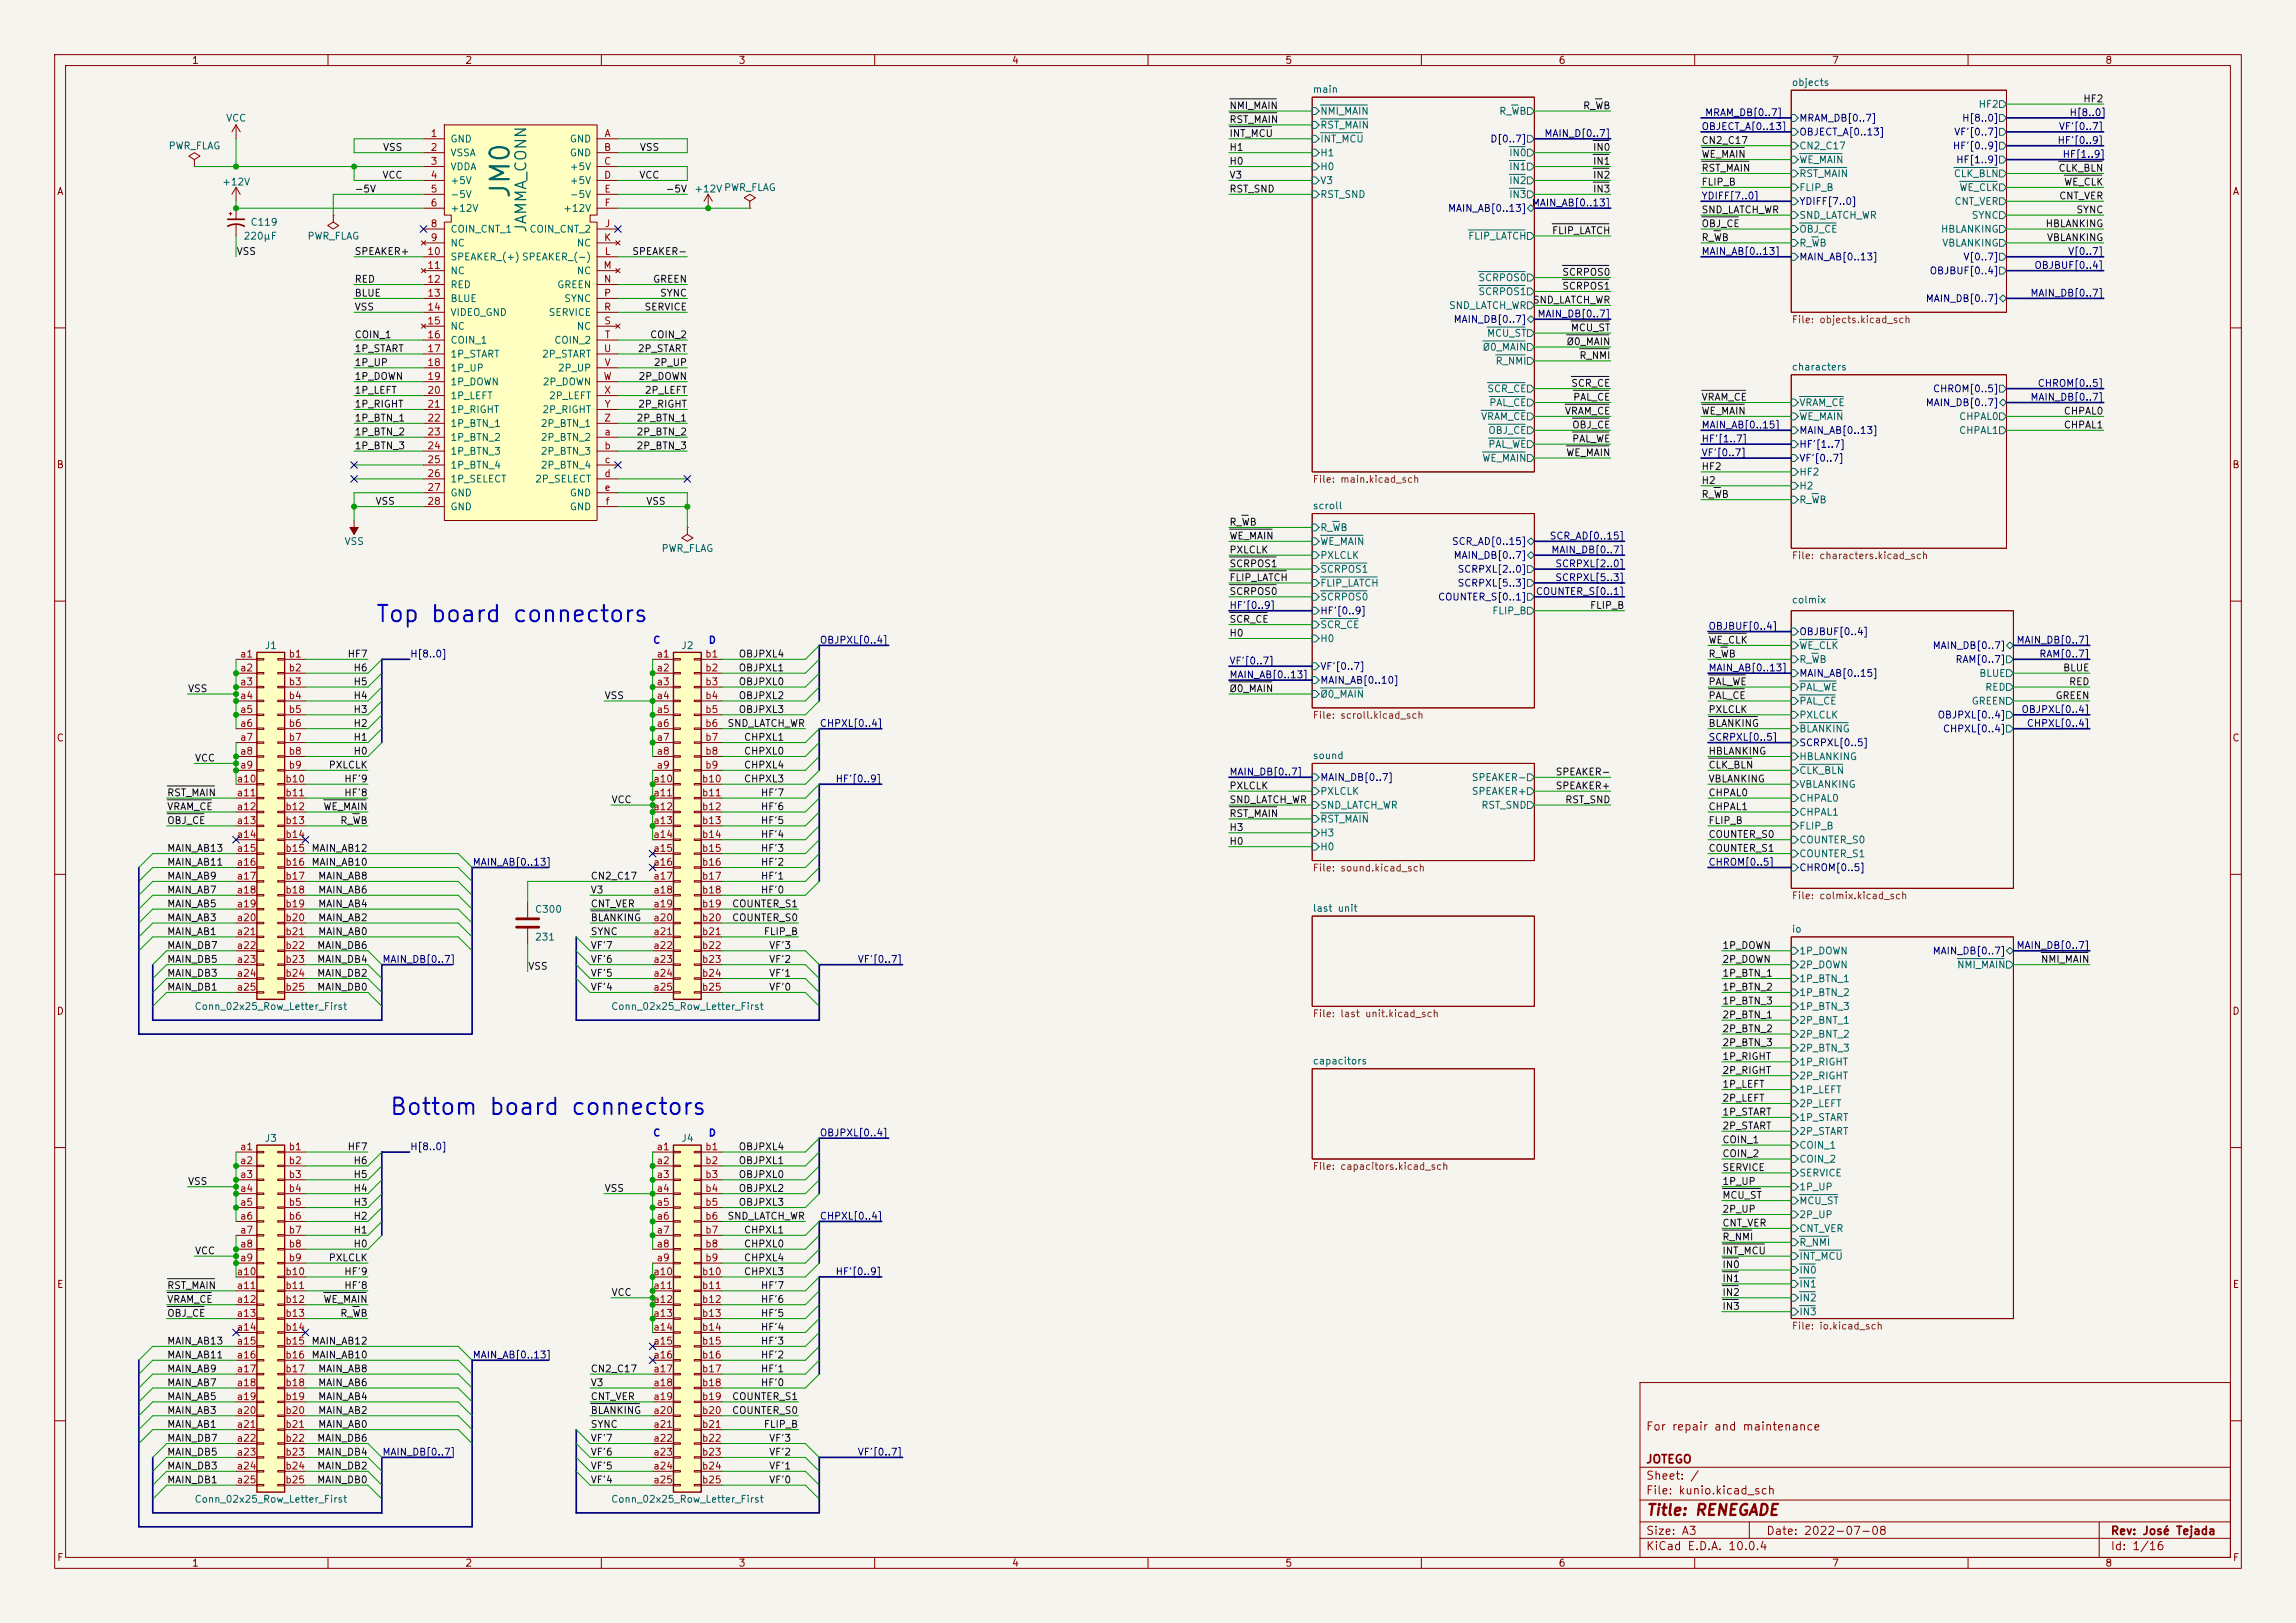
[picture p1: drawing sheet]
<svg xmlns="http://www.w3.org/2000/svg" width="420mm" height="297mm" viewBox="0 0 420 297" stroke-linecap="round" stroke-linejoin="round" font-family="sans-serif">
<defs><g id="words">
<text font-size="3.5" fill="#006464" x="94.1" y="36.6" transform="rotate(-90 94.1 36.6)">JM0</text>
<g font-size="3" fill="#0000c2">
<text x="68.6" y="114.6">Top board connectors</text>
<text x="71.1" y="204.8">Bottom board connectors</text>
</g>
<text font-size="2" fill="#006464" x="96.8" y="42.7" transform="rotate(-90 96.8 42.7)">JAMMA_CONN</text>
<text font-size="2" fill="#840000" x="301" y="277.8">Title: RENEGADE</text>
<g font-size="1.5" fill="#840000">
<text x="301" y="262.1">For repair and maintenance</text>
<text x="301" y="268.1">JOTEGO</text>
<text x="301" y="273.8">File: kunio.kicad_sch</text>
<text x="301" y="271.1">Sheet: /</text>
<text x="301" y="281.2">Size: A3</text>
<text x="323" y="281.2">Date: 2022-07-08</text>
<text x="386" y="281.2">Rev: José Tejada</text>
<text x="301" y="284">KiCad E.D.A. 10.0.4</text>
<text x="386" y="284">Id: 1/16</text>
</g>
<g font-size="1.3" fill="#840000">
<text x="35" y="12">1</text>
<text x="85" y="12">2</text>
<text x="135" y="12">3</text>
<text x="185" y="12">4</text>
<text x="235" y="12">5</text>
<text x="285" y="12">6</text>
<text x="335" y="12">7</text>
<text x="385" y="12">8</text>
<text x="10.3" y="36">A</text>
<text x="408.3" y="36">A</text>
<text x="10.3" y="86">B</text>
<text x="408.2" y="86">B</text>
<text x="10.3" y="136">C</text>
<text x="408.2" y="136">C</text>
<text x="10.3" y="186">D</text>
<text x="408.2" y="186">D</text>
<text x="10.3" y="236">E</text>
<text x="408.3" y="236">E</text>
<text x="10.3" y="286">F</text>
<text x="35" y="287">1</text>
<text x="85" y="287">2</text>
<text x="135" y="287">3</text>
<text x="185" y="287">4</text>
<text x="235" y="287">5</text>
<text x="285" y="287">6</text>
<text x="335" y="287">7</text>
<text x="385" y="287">8</text>
<text x="408.3" y="286">F</text>
</g>
<g font-size="1.3" fill="#006464">
<text x="240" y="17.3">main</text>
<text x="327.7" y="16">objects</text>
<text x="41.3" y="22.6">VCC</text>
<text x="241.4" y="21.3">NMI_MAIN</text>
<text x="241.4" y="23.8">RST_MAIN</text>
<text x="274.1" y="21.3">R_WB</text>
<text x="361.8" y="20">HF2</text>
<text x="30.7" y="27.6">PWR_FLAG</text>
<text x="82.3" y="26.4">GND</text>
<text x="82.3" y="28.9">VSSA</text>
<text x="104.1" y="26.4">GND</text>
<text x="104.1" y="28.9">GND</text>
<text x="241.4" y="26.4">INT_MCU</text>
<text x="241.4" y="28.9">H1</text>
<text x="276" y="28.9">IN0</text>
<text x="329" y="27.6">CN2_C17</text>
<text x="40.5" y="34.2">+12V</text>
<text x="82.3" y="31.5">VDDA</text>
<text x="82.3" y="34">+5V</text>
<text x="104.1" y="31.5">+5V</text>
<text x="104.1" y="34">+5V</text>
<text x="126.9" y="35.5">+12VPWR_FLAG</text>
<text x="241.4" y="34">V3</text>
<text x="241.4" y="31.5">H0</text>
<text x="276" y="34">IN2</text>
<text x="276" y="31.5">IN1</text>
<text x="329" y="35.3">FLIP_B</text>
<text x="329" y="32.7">RST_MAIN</text>
<text x="329" y="30.2">WE_MAIN</text>
<text x="357.3" y="32.7">CLK_BLN</text>
<text x="358.3" y="35.3">WE_CLK</text>
<text x="45.7" y="41.6">C119</text>
<text x="82.3" y="36.5">-5V</text>
<text x="82.3" y="39.1">+12V</text>
<text x="102.9" y="39.1">+12V</text>
<text x="104.1" y="36.5">-5V</text>
<text x="241.4" y="36.5">RST_SND</text>
<text x="276" y="36.5">IN3</text>
<text x="329" y="40.3">SND_LATCH_WR</text>
<text x="357.4" y="37.8">CNT_VER</text>
<text x="360.6" y="40.3">SYNC</text>
<text x="44.5" y="44.2">220μF</text>
<text x="56.1" y="44.2">PWR_FLAG</text>
<text x="82.3" y="42.9">COIN_CNT_1</text>
<text x="82.3" y="45.4">NC</text>
<text x="82.3" y="48">SPEAKER_(+) SPEAKER_(-)</text>
<text x="96.8" y="42.9">COIN_CNT_2</text>
<text x="105.4" y="45.4">NC</text>
<text x="268.5" y="44.2">FLIP_LATCH</text>
<text x="329" y="42.9">OBJ_CE</text>
<text x="329" y="45.4">R_WB</text>
<text x="354.9" y="42.9">HBLANKING</text>
<text x="355.2" y="45.4">VBLANKING</text>
<text x="82.3" y="50.5">NC</text>
<text x="82.3" y="53">RED</text>
<text x="101.8" y="53">GREEN</text>
<text x="105.4" y="50.5">NC</text>
<text x="270.3" y="51.8">SCRPOS0</text>
<text x="82.3" y="55.6">BLUE</text>
<text x="82.3" y="58.1">VIDEO_GND</text>
<text x="100.3" y="58.1">SERVICE</text>
<text x="103.1" y="55.6">SYNC</text>
<text x="264.9" y="56.9">SND_LATCH_WR</text>
<text x="270.3" y="54.3">SCRPOS1</text>
<text x="82.3" y="60.7">NC</text>
<text x="82.3" y="63.2">COIN_1</text>
<text x="82.3" y="65.7">1P_START</text>
<text x="99.1" y="65.7">2P_START</text>
<text x="101.3" y="63.2">COIN_2</text>
<text x="105.4" y="60.7">NC</text>
<text x="271.1" y="64.5">Ø0_MAIN</text>
<text x="271.9" y="61.9">MCU_ST</text>
<text x="82.3" y="68.3">1P_UP</text>
<text x="82.3" y="70.8">1P_DOWN</text>
<text x="99.2" y="70.8">2P_DOWN</text>
<text x="102" y="68.3">2P_UP</text>
<text x="273.5" y="67">R_NMI</text>
<text x="327.7" y="68.1">characters</text>
<text x="82.3" y="73.4">1P_LEFT</text>
<text x="82.3" y="75.9">1P_RIGHT</text>
<text x="99.1" y="75.9">2P_RIGHT</text>
<text x="100.3" y="73.4">2P_LEFT</text>
<text x="270.8" y="77.2">VRAM_CE</text>
<text x="272" y="72.1">SCR_CE</text>
<text x="272.3" y="74.6">PAL_CE</text>
<text x="329" y="74.6">VRAM_CE</text>
<text x="329" y="77.2">WE_MAIN</text>
<text x="358.3" y="77.2">CHPAL0</text>
<text x="82.3" y="78.4">1P_BTN_1</text>
<text x="82.3" y="81">1P_BTN_2</text>
<text x="82.3" y="83.5">1P_BTN_3</text>
<text x="98.8" y="78.4">2P_BTN_1</text>
<text x="98.8" y="81">2P_BTN_2</text>
<text x="98.8" y="83.5">2P_BTN_3</text>
<text x="272.1" y="79.7">OBJ_CE</text>
<text x="272.1" y="82.3">PAL_WE</text>
<text x="358.3" y="79.7">CHPAL1</text>
<text x="82.3" y="86.1">1P_BTN_4</text>
<text x="82.3" y="88.6">1P_SELECT</text>
<text x="97.8" y="88.6">2P_SELECT</text>
<text x="98.8" y="86.1">2P_BTN_4</text>
<text x="271.1" y="84.8">WE_MAIN</text>
<text x="329" y="87.3">HF2</text>
<text x="329" y="89.9">H2</text>
<text x="82.3" y="91.1">GND</text>
<text x="82.3" y="93.7">GND</text>
<text x="104.1" y="91.1">GND</text>
<text x="104.1" y="93.7">GND</text>
<text x="240" y="93.5">scroll</text>
<text x="329" y="92.4">R_WB</text>
<text x="62.9" y="100">VSS</text>
<text x="120.9" y="101.3">PWR_FLAG</text>
<text x="241.4" y="97.5">R_WB</text>
<text x="241.4" y="100">WE_MAIN</text>
<text x="241.4" y="102.6">PXLCLK</text>
<text x="241.4" y="105.1">SCRPOS1</text>
<text x="241.4" y="107.7">FLIP_LATCH</text>
<text x="241.4" y="110.2">SCRPOS0</text>
<text x="272.9" y="112.7">FLIP_B</text>
<text x="327.7" y="110.7">colmix</text>
<text x="48.3" y="119.1">J1</text>
<text x="124.5" y="119.1">J2</text>
<text x="241.4" y="115.3">SCR_CE</text>
<text x="241.4" y="117.8">H0</text>
<text x="329" y="119.1">WE_CLK</text>
<text x="329" y="121.6">R_WB</text>
<text x="361.9" y="124.2">BLUE</text>
<text x="241.4" y="128">Ø0_MAIN</text>
<text x="329" y="131.8">PXLCLK</text>
<text x="329" y="129.2">PAL_CE</text>
<text x="329" y="126.7">PAL_WE</text>
<text x="360.6" y="129.2">GREEN</text>
<text x="363" y="126.7">RED</text>
<text x="329" y="134.3">BLANKING</text>
<text x="240" y="139.2">sound</text>
<text x="269.1" y="143.2">SPEAKER-</text>
<text x="329" y="141.9">CLK_BLN</text>
<text x="329" y="139.4">HBLANKING</text>
<text x="241.4" y="145.8">PXLCLK</text>
<text x="241.4" y="148.3">SND_LATCH_WR</text>
<text x="269.1" y="145.8">SPEAKER+</text>
<text x="270.9" y="148.3">RST_SND</text>
<text x="329" y="144.5">VBLANKING</text>
<text x="329" y="149.6">CHPAL1</text>
<text x="329" y="147">CHPAL0</text>
<text x="241.4" y="150.8">RST_MAIN</text>
<text x="241.4" y="153.4">H3</text>
<text x="241.4" y="155.9">H0</text>
<text x="329" y="152.1">FLIP_B</text>
<text x="329" y="154.6">COUNTER_S0</text>
<text x="329" y="157.2">COUNTER_S1</text>
<text x="97.8" y="167.3">C300</text>
<text x="240" y="167.2">last unit</text>
<text x="97.8" y="172.4">231</text>
<text x="327.7" y="171">io</text>
<text x="329" y="175">1P_DOWN</text>
<text x="329" y="177.5">2P_DOWN</text>
<text x="357.9" y="177.5">NMI_MAIN</text>
<text x="35.5" y="185.1">Conn_02x25_Row_Letter_First</text>
<text x="111.7" y="185.1">Conn_02x25_Row_Letter_First</text>
<text x="329" y="182.6">1P_BTN_2</text>
<text x="329" y="180">1P_BTN_1</text>
<text x="329" y="185.1">1P_BTN_3</text>
<text x="329" y="187.7">2P_BNT_1</text>
<text x="329" y="190.2">2P_BNT_2</text>
<text x="240" y="195.1">capacitors</text>
<text x="329" y="197.8">2P_RIGHT</text>
<text x="329" y="192.7">2P_BTN_3</text>
<text x="329" y="195.3">1P_RIGHT</text>
<text x="329" y="202.9">2P_LEFT</text>
<text x="329" y="200.4">1P_LEFT</text>
<text x="48.3" y="209.3">J3</text>
<text x="124.5" y="209.3">J4</text>
<text x="329" y="208">2P_START</text>
<text x="329" y="205.4">1P_START</text>
<text x="329" y="210.5">COIN_1</text>
<text x="329" y="213.1">COIN_2</text>
<text x="329" y="215.6">SERVICE</text>
<text x="329" y="218.1">1P_UP</text>
<text x="329" y="220.7">MCU_ST</text>
<text x="329" y="223.2">2P_UP</text>
<text x="329" y="225.8">CNT_VER</text>
<text x="329" y="233.4">IN0</text>
<text x="329" y="228.3">R_NMI</text>
<text x="329" y="230.8">INT_MCU</text>
<text x="329" y="238.5">IN2</text>
<text x="329" y="235.9">IN1</text>
<text x="329" y="241">IN3</text>
<text x="35.5" y="275.3">Conn_02x25_Row_Letter_First</text>
<text x="111.7" y="275.3">Conn_02x25_Row_Letter_First</text>
</g>
<g font-size="1.3" fill="#0f0f0f">
<text x="224.8" y="20.3">NMI_MAIN</text>
<text x="224.8" y="22.8">RST_MAIN</text>
<text x="289.5" y="20.3">R_WB</text>
<text x="381" y="19">HF2</text>
<text x="69.9" y="27.9">VSS</text>
<text x="116.9" y="27.9">VSS</text>
<text x="224.8" y="27.9">H1</text>
<text x="224.8" y="25.4">INT_MCU</text>
<text x="291.3" y="27.9">IN0</text>
<text x="311.1" y="29.2">WE_MAIN</text>
<text x="311.1" y="26.6">CN2_C17</text>
<text x="64.8" y="35.5">-5V</text>
<text x="69.8" y="33">VCC</text>
<text x="116.8" y="33">VCC</text>
<text x="121.7" y="35.5">-5V</text>
<text x="224.8" y="33">V3</text>
<text x="224.8" y="35.5">RST_SND</text>
<text x="224.8" y="30.4">H0</text>
<text x="291.3" y="30.4">IN1</text>
<text x="291.3" y="33">IN2</text>
<text x="291.3" y="35.5">IN3</text>
<text x="311.1" y="31.7">RST_MAIN</text>
<text x="311.1" y="34.3">FLIP_B</text>
<text x="376.4" y="31.7">CLK_BLN</text>
<text x="377.5" y="34.3">WE_CLK</text>
<text x="311.1" y="39.3">SND_LATCH_WR</text>
<text x="311.1" y="41.9">OBJ_CE</text>
<text x="374.1" y="41.9">HBLANKING</text>
<text x="376.6" y="36.8">CNT_VER</text>
<text x="379.7" y="39.3">SYNC</text>
<text x="43.2" y="47">VSS</text>
<text x="64.8" y="47">SPEAKER+</text>
<text x="115.5" y="47">SPEAKER-</text>
<text x="283.8" y="43.1">FLIP_LATCH</text>
<text x="311.1" y="44.4">R_WB</text>
<text x="374.3" y="44.4">VBLANKING</text>
<text x="64.8" y="52">RED</text>
<text x="119.4" y="52">GREEN</text>
<text x="285.7" y="50.8">SCRPOS0</text>
<text x="285.7" y="53.3">SCRPOS1</text>
<text x="64.8" y="57.1">VSS</text>
<text x="64.8" y="54.6">BLUE</text>
<text x="117.8" y="57.1">SERVICE</text>
<text x="120.6" y="54.6">SYNC</text>
<text x="280.3" y="55.8">SND_LATCH_WR</text>
<text x="64.8" y="62.2">COIN_1</text>
<text x="64.8" y="64.7">1P_START</text>
<text x="116.6" y="64.7">2P_START</text>
<text x="118.8" y="62.2">COIN_2</text>
<text x="286.5" y="63.5">Ø0_MAIN</text>
<text x="287.2" y="60.9">MCU_ST</text>
<text x="64.8" y="67.3">1P_UP</text>
<text x="64.8" y="69.8">1P_DOWN</text>
<text x="116.7" y="69.8">2P_DOWN</text>
<text x="119.5" y="67.3">2P_UP</text>
<text x="287.3" y="71.1">SCR_CE</text>
<text x="288.8" y="66">R_NMI</text>
<text x="64.8" y="74.9">1P_RIGHT</text>
<text x="64.8" y="72.4">1P_LEFT</text>
<text x="64.8" y="77.4">1P_BTN_1</text>
<text x="116.3" y="77.4">2P_BTN_1</text>
<text x="116.6" y="74.9">2P_RIGHT</text>
<text x="117.8" y="72.4">2P_LEFT</text>
<text x="286.2" y="76.2">VRAM_CE</text>
<text x="287.7" y="73.6">PAL_CE</text>
<text x="311.1" y="76.2">WE_MAIN</text>
<text x="311.1" y="73.6">VRAM_CE</text>
<text x="377.4" y="76.2">CHPAL0</text>
<text x="64.8" y="80">1P_BTN_2</text>
<text x="64.8" y="82.5">1P_BTN_3</text>
<text x="116.3" y="80">2P_BTN_2</text>
<text x="116.3" y="82.5">2P_BTN_3</text>
<text x="286.4" y="83.8">WE_MAIN</text>
<text x="287.5" y="78.7">OBJ_CE</text>
<text x="287.5" y="81.2">PAL_WE</text>
<text x="377.4" y="78.7">CHPAL1</text>
<text x="311.1" y="88.9">H2</text>
<text x="311.1" y="86.3">HF2</text>
<text x="68.6" y="92.7">VSS</text>
<text x="118.1" y="92.7">VSS</text>
<text x="311.1" y="91.4">R_WB</text>
<text x="224.8" y="99">WE_MAIN</text>
<text x="224.8" y="101.6">PXLCLK</text>
<text x="224.8" y="96.5">R_WB</text>
<text x="224.8" y="106.6">FLIP_LATCH</text>
<text x="224.8" y="104.1">SCRPOS1</text>
<text x="224.8" y="109.2">SCRPOS0</text>
<text x="290.7" y="111.7">FLIP_B</text>
<text x="224.8" y="116.8">H0</text>
<text x="224.8" y="114.3">SCR_CE</text>
<text x="312.4" y="118.1">WE_CLK</text>
<text x="63.5" y="120.6">HF7</text>
<text x="64.6" y="125.7">H5</text>
<text x="64.6" y="123.2">H6</text>
<text x="135" y="125.7">OBJPXL0</text>
<text x="135" y="123.2">OBJPXL1</text>
<text x="135" y="120.6">OBJPXL4</text>
<text x="312.4" y="125.7">PAL_WE</text>
<text x="312.4" y="120.6">R_WB</text>
<text x="377.3" y="123.2">BLUE</text>
<text x="378.4" y="125.7">RED</text>
<text x="34.3" y="127">VSS</text>
<text x="64.6" y="130.8">H3</text>
<text x="64.6" y="128.2">H4</text>
<text x="110.5" y="128.2">VSS</text>
<text x="135" y="128.2">OBJPXL2</text>
<text x="135" y="130.8">OBJPXL3</text>
<text x="224.8" y="127">Ø0_MAIN</text>
<text x="312.4" y="130.8">PXLCLK</text>
<text x="312.4" y="128.2">PAL_CE</text>
<text x="375.9" y="128.2">GREEN</text>
<text x="64.6" y="135.9">H1</text>
<text x="64.6" y="133.3">H2</text>
<text x="133" y="133.3">SND_LATCH_WR</text>
<text x="136" y="135.9">CHPXL1</text>
<text x="312.4" y="133.3">BLANKING</text>
<text x="35.6" y="139.7">VCC</text>
<text x="60" y="140.9">PXLCLK</text>
<text x="62.9" y="143.5">HF'9</text>
<text x="64.6" y="138.4">H0</text>
<text x="136" y="143.5">CHPXL3</text>
<text x="136" y="138.4">CHPXL0</text>
<text x="136" y="140.9">CHPXL4</text>
<text x="284.5" y="142.2">SPEAKER-</text>
<text x="312.4" y="143.5">VBLANKING</text>
<text x="312.4" y="138.4">HBLANKING</text>
<text x="312.4" y="140.9">CLK_BLN</text>
<text x="30.5" y="148.6">VRAM_CE</text>
<text x="30.5" y="146">RST_MAIN</text>
<text x="59.1" y="148.6">WE_MAIN</text>
<text x="62.9" y="146">HF'8</text>
<text x="111.8" y="147.3">VCC</text>
<text x="139.1" y="146">HF'7</text>
<text x="139.1" y="148.6">HF'6</text>
<text x="224.8" y="147.3">SND_LATCH_WR</text>
<text x="224.8" y="149.8">RST_MAIN</text>
<text x="224.8" y="144.7">PXLCLK</text>
<text x="284.5" y="144.7">SPEAKER+</text>
<text x="286.2" y="147.3">RST_SND</text>
<text x="312.4" y="146">CHPAL0</text>
<text x="312.4" y="148.6">CHPAL1</text>
<text x="30.5" y="151.1">OBJ_CE</text>
<text x="62.1" y="151.1">R_WB</text>
<text x="139.1" y="153.6">HF'4</text>
<text x="139.1" y="151.1">HF'5</text>
<text x="224.8" y="152.4">H3</text>
<text x="224.8" y="154.9">H0</text>
<text x="312.4" y="153.6">COUNTER_S0</text>
<text x="312.4" y="151.1">FLIP_B</text>
<text x="30.5" y="161.3">MAIN_AB9</text>
<text x="30.5" y="158.7">MAIN_AB11</text>
<text x="30.5" y="156.2">MAIN_AB13</text>
<text x="56.9" y="158.7">MAIN_AB10</text>
<text x="56.9" y="156.2">MAIN_AB12</text>
<text x="58.1" y="161.3">MAIN_AB8</text>
<text x="107.9" y="161.3">CN2_C17</text>
<text x="139.1" y="161.3">HF'1</text>
<text x="139.1" y="156.2">HF'3</text>
<text x="139.1" y="158.7">HF'2</text>
<text x="312.4" y="156.2">COUNTER_S1</text>
<text x="30.5" y="166.3">MAIN_AB5</text>
<text x="30.5" y="163.8">MAIN_AB7</text>
<text x="58.1" y="163.8">MAIN_AB6</text>
<text x="58.1" y="166.3">MAIN_AB4</text>
<text x="107.9" y="163.8">V3</text>
<text x="107.9" y="166.3">CNT_VER</text>
<text x="133.8" y="166.3">COUNTER_S1</text>
<text x="139.1" y="163.8">HF'0</text>
<text x="30.5" y="171.4">MAIN_AB1</text>
<text x="30.5" y="174">MAIN_DB7</text>
<text x="30.5" y="168.9">MAIN_AB3</text>
<text x="57.9" y="174">MAIN_DB6</text>
<text x="58.1" y="171.4">MAIN_AB0</text>
<text x="58.1" y="168.9">MAIN_AB2</text>
<text x="107.9" y="174">VF'7</text>
<text x="107.9" y="168.9">BLANKING</text>
<text x="107.9" y="171.4">SYNC</text>
<text x="133.8" y="168.9">COUNTER_S0</text>
<text x="139.6" y="171.4">FLIP_B</text>
<text x="140.6" y="174">VF'3</text>
<text x="315" y="174">1P_DOWN</text>
<text x="30.5" y="179">MAIN_DB3</text>
<text x="30.5" y="176.5">MAIN_DB5</text>
<text x="57.9" y="179">MAIN_DB2</text>
<text x="57.9" y="176.5">MAIN_DB4</text>
<text x="96.5" y="177.8">VSS</text>
<text x="107.9" y="179">VF'5</text>
<text x="107.9" y="176.5">VF'6</text>
<text x="140.6" y="179">VF'1</text>
<text x="140.6" y="176.5">VF'2</text>
<text x="315" y="179">1P_BTN_1</text>
<text x="315" y="176.5">2P_DOWN</text>
<text x="373.2" y="176.5">NMI_MAIN</text>
<text x="30.5" y="181.6">MAIN_DB1</text>
<text x="57.9" y="181.6">MAIN_DB0</text>
<text x="107.9" y="181.6">VF'4</text>
<text x="140.6" y="181.6">VF'0</text>
<text x="315" y="181.6">1P_BTN_2</text>
<text x="315" y="184.1">1P_BTN_3</text>
<text x="315" y="191.7">2P_BTN_3</text>
<text x="315" y="189.2">2P_BTN_2</text>
<text x="315" y="186.7">2P_BTN_1</text>
<text x="315" y="196.8">2P_RIGHT</text>
<text x="315" y="194.3">1P_RIGHT</text>
<text x="315" y="201.9">2P_LEFT</text>
<text x="315" y="199.4">1P_LEFT</text>
<text x="315" y="204.4">1P_START</text>
<text x="315" y="207">2P_START</text>
<text x="315" y="209.5">COIN_1</text>
<text x="63.5" y="210.8">HF7</text>
<text x="64.6" y="213.3">H6</text>
<text x="64.6" y="215.9">H5</text>
<text x="135" y="215.9">OBJPXL0</text>
<text x="135" y="213.3">OBJPXL1</text>
<text x="135" y="210.8">OBJPXL4</text>
<text x="315" y="214.6">SERVICE</text>
<text x="315" y="212.1">COIN_2</text>
<text x="34.3" y="217.1">VSS</text>
<text x="64.6" y="218.4">H4</text>
<text x="64.6" y="220.9">H3</text>
<text x="110.5" y="218.4">VSS</text>
<text x="135" y="218.4">OBJPXL2</text>
<text x="135" y="220.9">OBJPXL3</text>
<text x="315" y="217.1">1P_UP</text>
<text x="315" y="219.7">MCU_ST</text>
<text x="64.6" y="223.5">H2</text>
<text x="64.6" y="226">H1</text>
<text x="133" y="223.5">SND_LATCH_WR</text>
<text x="136" y="226">CHPXL1</text>
<text x="315" y="224.8">CNT_VER</text>
<text x="315" y="222.2">2P_UP</text>
<text x="315" y="227.3">R_NMI</text>
<text x="35.6" y="229.8">VCC</text>
<text x="60" y="231.1">PXLCLK</text>
<text x="62.9" y="233.6">HF'9</text>
<text x="64.6" y="228.6">H0</text>
<text x="136" y="228.6">CHPXL0</text>
<text x="136" y="231.1">CHPXL4</text>
<text x="136" y="233.6">CHPXL3</text>
<text x="315" y="232.4">IN0</text>
<text x="315" y="229.8">INT_MCU</text>
<text x="30.5" y="236.2">RST_MAIN</text>
<text x="30.5" y="238.7">VRAM_CE</text>
<text x="59.1" y="238.7">WE_MAIN</text>
<text x="62.9" y="236.2">HF'8</text>
<text x="111.8" y="237.5">VCC</text>
<text x="139.1" y="238.7">HF'6</text>
<text x="139.1" y="236.2">HF'7</text>
<text x="315" y="237.5">IN2</text>
<text x="315" y="240">IN3</text>
<text x="315" y="234.9">IN1</text>
<text x="30.5" y="241.3">OBJ_CE</text>
<text x="62.1" y="241.3">R_WB</text>
<text x="139.1" y="243.8">HF'4</text>
<text x="139.1" y="241.3">HF'5</text>
<text x="30.5" y="246.3">MAIN_AB13</text>
<text x="30.5" y="248.9">MAIN_AB11</text>
<text x="30.5" y="251.4">MAIN_AB9</text>
<text x="56.9" y="246.3">MAIN_AB12</text>
<text x="56.9" y="248.9">MAIN_AB10</text>
<text x="58.1" y="251.4">MAIN_AB8</text>
<text x="107.9" y="251.4">CN2_C17</text>
<text x="139.1" y="246.3">HF'3</text>
<text x="139.1" y="251.4">HF'1</text>
<text x="139.1" y="248.9">HF'2</text>
<text x="30.5" y="254">MAIN_AB7</text>
<text x="30.5" y="256.5">MAIN_AB5</text>
<text x="58.1" y="256.5">MAIN_AB4</text>
<text x="58.1" y="254">MAIN_AB6</text>
<text x="107.9" y="256.5">CNT_VER</text>
<text x="107.9" y="254">V3</text>
<text x="133.8" y="256.5">COUNTER_S1</text>
<text x="139.1" y="254">HF'0</text>
<text x="30.5" y="259">MAIN_AB3</text>
<text x="30.5" y="261.6">MAIN_AB1</text>
<text x="58.1" y="261.6">MAIN_AB0</text>
<text x="58.1" y="259">MAIN_AB2</text>
<text x="107.9" y="259">BLANKING</text>
<text x="107.9" y="261.6">SYNC</text>
<text x="133.8" y="259">COUNTER_S0</text>
<text x="139.6" y="261.6">FLIP_B</text>
<text x="30.5" y="264.1">MAIN_DB7</text>
<text x="30.5" y="266.7">MAIN_DB5</text>
<text x="30.5" y="269.2">MAIN_DB3</text>
<text x="57.9" y="266.7">MAIN_DB4</text>
<text x="57.9" y="269.2">MAIN_DB2</text>
<text x="57.9" y="264.1">MAIN_DB6</text>
<text x="107.9" y="269.2">VF'5</text>
<text x="107.9" y="266.7">VF'6</text>
<text x="107.9" y="264.1">VF'7</text>
<text x="140.6" y="264.1">VF'3</text>
<text x="140.6" y="269.2">VF'1</text>
<text x="140.6" y="266.7">VF'2</text>
<text x="30.5" y="271.7">MAIN_DB1</text>
<text x="57.9" y="271.7">MAIN_DB0</text>
<text x="107.9" y="271.7">VF'4</text>
<text x="140.6" y="271.7">VF'0</text>
</g>
<g font-size="1.3" fill="#000084">
<text x="311.8" y="21.6">MRAM_DB[0..7]</text>
<text x="329" y="22.6">MRAM_DB[0..7]</text>
<text x="358.8" y="22.6">H[8..0]</text>
<text x="378.5" y="21.6">H[8..0]</text>
<text x="272.5" y="26.4">D[0..7]</text>
<text x="282.4" y="25.4">MAIN_D[0..7]</text>
<text x="311.1" y="24.1">OBJECT_A[0..13]</text>
<text x="329" y="25.1">OBJECT_A[0..13]</text>
<text x="357.1" y="27.6">HF'[0..9]</text>
<text x="357.4" y="25.1">VF'[0..7]</text>
<text x="376.3" y="26.6">HF'[0..9]</text>
<text x="376.5" y="24.1">VF'[0..7]</text>
<text x="377.2" y="29.2">HF[1..9]</text>
<text x="357.7" y="30.2">HF[1..9]</text>
<text x="264.8" y="39.1">MAIN_AB[0..13]</text>
<text x="280.1" y="38.1">MAIN_AB[0..13]</text>
<text x="311.1" y="36.8">YDIFF[7..0]</text>
<text x="329" y="37.8">YDIFF[7..0]</text>
<text x="311.1" y="47">MAIN_AB[0..13]</text>
<text x="329" y="48">MAIN_AB[0..13]</text>
<text x="359" y="48">V[0..7]</text>
<text x="378.2" y="47">V[0..7]</text>
<text x="352.9" y="50.5">OBJBUF[0..4]</text>
<text x="372" y="49.5">OBJBUF[0..4]</text>
<text x="265.8" y="59.4">MAIN_DB[0..7]</text>
<text x="281.1" y="58.4">MAIN_DB[0..7]</text>
<text x="352.2" y="55.6">MAIN_DB[0..7]</text>
<text x="371.3" y="54.6">MAIN_DB[0..7]</text>
<text x="372.6" y="71.1">CHROM[0..5]</text>
<text x="352.2" y="74.6">MAIN_DB[0..7]</text>
<text x="353.5" y="72.1">CHROM[0..5]</text>
<text x="371.3" y="73.6">MAIN_DB[0..7]</text>
<text x="311.1" y="78.7">MAIN_AB[0..15]</text>
<text x="311.1" y="81.2">HF'[1..7]</text>
<text x="311.1" y="83.8">VF'[0..7]</text>
<text x="329" y="79.7">MAIN_AB[0..13]</text>
<text x="329" y="82.3">HF'[1..7]</text>
<text x="329" y="84.8">VF'[0..7]</text>
<text x="265.5" y="100">SCR_AD[0..15]</text>
<text x="283.4" y="99">SCR_AD[0..15]</text>
<text x="283.7" y="101.6">MAIN_DB[0..7]</text>
<text x="265.8" y="102.6">MAIN_DB[0..7]</text>
<text x="266.5" y="107.7">SCRPXL[5..3]</text>
<text x="266.5" y="105.1">SCRPXL[2..0]</text>
<text x="284.4" y="106.6">SCRPXL[5..3]</text>
<text x="284.4" y="104.1">SCRPXL[2..0]</text>
<text x="224.8" y="111.7">HF'[0..9]</text>
<text x="241.4" y="112.7">HF'[0..9]</text>
<text x="262.9" y="110.2">COUNTER_S[0..1]</text>
<text x="280.8" y="109.2">COUNTER_S[0..1]</text>
<text x="149.9" y="118.1">OBJPXL[0..4]</text>
<text x="312.4" y="115.5">OBJBUF[0..4]</text>
<text x="329" y="116.5">OBJBUF[0..4]</text>
<text x="353.4" y="119.1">MAIN_DB[0..7]</text>
<text x="368.8" y="118.1">MAIN_DB[0..7]</text>
<text x="74.9" y="120.6">H[8..0]</text>
<text x="224.8" y="121.9">VF'[0..7]</text>
<text x="224.8" y="124.4">MAIN_AB[0..13]</text>
<text x="241.4" y="125.4">MAIN_AB[0..10]</text>
<text x="241.4" y="122.9">VF'[0..7]</text>
<text x="312.4" y="123.2">MAIN_AB[0..13]</text>
<text x="329" y="124.2">MAIN_AB[0..15]</text>
<text x="357.6" y="121.6">RAM[0..7]</text>
<text x="372.9" y="120.6">RAM[0..7]</text>
<text x="354.3" y="131.8">OBJPXL[0..4]</text>
<text x="369.7" y="130.8">OBJPXL[0..4]</text>
<text x="149.9" y="133.3">CHPXL[0..4]</text>
<text x="312.4" y="135.9">SCRPXL[0..5]</text>
<text x="329" y="136.9">SCRPXL[0..5]</text>
<text x="355.3" y="134.3">CHPXL[0..4]</text>
<text x="370.6" y="133.3">CHPXL[0..4]</text>
<text x="152.7" y="143.5">HF'[0..9]</text>
<text x="224.8" y="142.2">MAIN_DB[0..7]</text>
<text x="241.4" y="143.2">MAIN_DB[0..7]</text>
<text x="86.4" y="158.7">MAIN_AB[0..13]</text>
<text x="312.4" y="158.7">CHROM[0..5]</text>
<text x="329" y="159.7">CHROM[0..5]</text>
<text x="368.8" y="174">MAIN_DB[0..7]</text>
<text x="69.8" y="176.5">MAIN_DB[0..7]</text>
<text x="156.8" y="176.5">VF'[0..7]</text>
<text x="353.4" y="175">MAIN_DB[0..7]</text>
<text x="149.9" y="208.2">OBJPXL[0..4]</text>
<text x="74.9" y="210.8">H[8..0]</text>
<text x="149.9" y="223.5">CHPXL[0..4]</text>
<text x="152.7" y="233.6">HF'[0..9]</text>
<text x="86.4" y="248.9">MAIN_AB[0..13]</text>
<text x="69.8" y="266.7">MAIN_DB[0..7]</text>
<text x="156.8" y="266.7">VF'[0..7]</text>
</g>
<g font-size="1.3" fill="#a90000">
<text x="78.7" y="25.4">1</text>
<text x="78.7" y="27.9">2</text>
<text x="110.4" y="27.9">B</text>
<text x="110.5" y="25.4">A</text>
<text x="78.7" y="30.5">3</text>
<text x="78.7" y="33">4</text>
<text x="78.7" y="35.5">5</text>
<text x="110.4" y="30.5">C</text>
<text x="110.4" y="33">D</text>
<text x="110.4" y="35.5">E</text>
<text x="78.7" y="38.1">6</text>
<text x="78.7" y="41.9">8</text>
<text x="110.5" y="38.1">F</text>
<text x="110.5" y="41.9">J</text>
<text x="78.1" y="47">10</text>
<text x="78.7" y="44.4">9</text>
<text x="110.4" y="44.4">K</text>
<text x="110.5" y="47">L</text>
<text x="78.1" y="49.5">11</text>
<text x="78.1" y="52">12</text>
<text x="110.3" y="49.5">M</text>
<text x="110.4" y="52">N</text>
<text x="78.1" y="54.6">13</text>
<text x="78.1" y="57.1">14</text>
<text x="78.1" y="59.7">15</text>
<text x="110.4" y="54.6">P</text>
<text x="110.4" y="57.1">R</text>
<text x="110.4" y="59.7">S</text>
<text x="78.1" y="62.2">16</text>
<text x="78.1" y="64.7">17</text>
<text x="110.4" y="64.7">U</text>
<text x="110.5" y="62.2">T</text>
<text x="78.1" y="67.3">18</text>
<text x="78.1" y="69.8">19</text>
<text x="110.3" y="69.8">W</text>
<text x="110.5" y="67.3">V</text>
<text x="78.1" y="72.4">20</text>
<text x="78.1" y="74.9">21</text>
<text x="78.1" y="77.4">22</text>
<text x="110.4" y="72.4">X</text>
<text x="110.4" y="77.4">Z</text>
<text x="110.5" y="74.9">Y</text>
<text x="78.1" y="80">23</text>
<text x="78.1" y="82.5">24</text>
<text x="110.4" y="80">a</text>
<text x="110.4" y="82.5">b</text>
<text x="78.1" y="85.1">25</text>
<text x="78.1" y="87.6">26</text>
<text x="110.4" y="87.6">d</text>
<text x="110.5" y="85.1">c</text>
<text x="78.1" y="90.1">27</text>
<text x="78.1" y="92.7">28</text>
<text x="110.5" y="90.1">e</text>
<text x="110.7" y="92.7">f</text>
<text x="43.8" y="120.6">a1</text>
<text x="43.8" y="123.2">a2</text>
<text x="43.8" y="125.7">a3</text>
<text x="52.7" y="120.6">b1</text>
<text x="52.7" y="123.2">b2</text>
<text x="52.7" y="125.7">b3</text>
<text x="120" y="120.6">a1</text>
<text x="120" y="123.2">a2</text>
<text x="120" y="125.7">a3</text>
<text x="128.9" y="120.6">b1</text>
<text x="128.9" y="123.2">b2</text>
<text x="128.9" y="125.7">b3</text>
<text x="43.8" y="128.2">a4</text>
<text x="43.8" y="130.8">a5</text>
<text x="52.7" y="128.2">b4</text>
<text x="52.7" y="130.8">b5</text>
<text x="120" y="128.2">a4</text>
<text x="120" y="130.8">a5</text>
<text x="128.9" y="128.2">b4</text>
<text x="128.9" y="130.8">b5</text>
<text x="43.8" y="133.3">a6</text>
<text x="43.8" y="135.9">a7</text>
<text x="52.7" y="133.3">b6</text>
<text x="52.7" y="135.9">b7</text>
<text x="120" y="133.3">a6</text>
<text x="120" y="135.9">a7</text>
<text x="128.9" y="133.3">b6</text>
<text x="128.9" y="135.9">b7</text>
<text x="43.2" y="143.5">a10</text>
<text x="43.8" y="138.4">a8</text>
<text x="43.8" y="140.9">a9</text>
<text x="52.1" y="143.5">b10</text>
<text x="52.7" y="138.4">b8</text>
<text x="52.7" y="140.9">b9</text>
<text x="119.4" y="143.5">a10</text>
<text x="120" y="138.4">a8</text>
<text x="120" y="140.9">a9</text>
<text x="128.3" y="143.5">b10</text>
<text x="128.9" y="138.4">b8</text>
<text x="128.9" y="140.9">b9</text>
<text x="43.2" y="146">a11</text>
<text x="43.2" y="148.6">a12</text>
<text x="52.1" y="146">b11</text>
<text x="52.1" y="148.6">b12</text>
<text x="119.4" y="146">a11</text>
<text x="119.4" y="148.6">a12</text>
<text x="128.3" y="146">b11</text>
<text x="128.3" y="148.6">b12</text>
<text x="43.2" y="151.1">a13</text>
<text x="43.2" y="153.6">a14</text>
<text x="52.1" y="151.1">b13</text>
<text x="52.1" y="153.6">b14</text>
<text x="119.4" y="151.1">a13</text>
<text x="119.4" y="153.6">a14</text>
<text x="128.3" y="151.1">b13</text>
<text x="128.3" y="153.6">b14</text>
<text x="43.2" y="156.2">a15</text>
<text x="43.2" y="158.7">a16</text>
<text x="43.2" y="161.3">a17</text>
<text x="52.1" y="156.2">b15</text>
<text x="52.1" y="158.7">b16</text>
<text x="52.1" y="161.3">b17</text>
<text x="119.4" y="156.2">a15</text>
<text x="119.4" y="158.7">a16</text>
<text x="119.4" y="161.3">a17</text>
<text x="128.3" y="156.2">b15</text>
<text x="128.3" y="158.7">b16</text>
<text x="128.3" y="161.3">b17</text>
<text x="43.2" y="163.8">a18</text>
<text x="43.2" y="166.3">a19</text>
<text x="52.1" y="163.8">b18</text>
<text x="52.1" y="166.3">b19</text>
<text x="119.4" y="163.8">a18</text>
<text x="119.4" y="166.3">a19</text>
<text x="128.3" y="163.8">b18</text>
<text x="128.3" y="166.3">b19</text>
<text x="43.2" y="168.9">a20</text>
<text x="43.2" y="171.4">a21</text>
<text x="43.2" y="174">a22</text>
<text x="52.1" y="168.9">b20</text>
<text x="52.1" y="171.4">b21</text>
<text x="52.1" y="174">b22</text>
<text x="119.4" y="168.9">a20</text>
<text x="119.4" y="171.4">a21</text>
<text x="119.4" y="174">a22</text>
<text x="128.3" y="168.9">b20</text>
<text x="128.3" y="171.4">b21</text>
<text x="128.3" y="174">b22</text>
<text x="43.2" y="176.5">a23</text>
<text x="43.2" y="179">a24</text>
<text x="52.1" y="176.5">b23</text>
<text x="52.1" y="179">b24</text>
<text x="119.4" y="176.5">a23</text>
<text x="119.4" y="179">a24</text>
<text x="128.3" y="176.5">b23</text>
<text x="128.3" y="179">b24</text>
<text x="43.2" y="181.6">a25</text>
<text x="52.1" y="181.6">b25</text>
<text x="119.4" y="181.6">a25</text>
<text x="128.3" y="181.6">b25</text>
<text x="43.8" y="210.8">a1</text>
<text x="43.8" y="213.3">a2</text>
<text x="43.8" y="215.9">a3</text>
<text x="52.7" y="210.8">b1</text>
<text x="52.7" y="213.3">b2</text>
<text x="52.7" y="215.9">b3</text>
<text x="120" y="210.8">a1</text>
<text x="120" y="213.3">a2</text>
<text x="120" y="215.9">a3</text>
<text x="128.9" y="210.8">b1</text>
<text x="128.9" y="213.3">b2</text>
<text x="128.9" y="215.9">b3</text>
<text x="43.8" y="218.4">a4</text>
<text x="43.8" y="221">a5</text>
<text x="52.7" y="218.4">b4</text>
<text x="52.7" y="221">b5</text>
<text x="120" y="218.4">a4</text>
<text x="120" y="221">a5</text>
<text x="128.9" y="218.4">b4</text>
<text x="128.9" y="221">b5</text>
<text x="43.8" y="223.5">a6</text>
<text x="43.8" y="226">a7</text>
<text x="52.7" y="223.5">b6</text>
<text x="52.7" y="226">b7</text>
<text x="120" y="223.5">a6</text>
<text x="120" y="226">a7</text>
<text x="128.9" y="223.5">b6</text>
<text x="128.9" y="226">b7</text>
<text x="43.2" y="233.7">a10</text>
<text x="43.8" y="228.6">a8</text>
<text x="43.8" y="231.1">a9</text>
<text x="52.1" y="233.7">b10</text>
<text x="52.7" y="228.6">b8</text>
<text x="52.7" y="231.1">b9</text>
<text x="119.4" y="233.7">a10</text>
<text x="120" y="228.6">a8</text>
<text x="120" y="231.1">a9</text>
<text x="128.3" y="233.7">b10</text>
<text x="128.9" y="228.6">b8</text>
<text x="128.9" y="231.1">b9</text>
<text x="43.2" y="236.2">a11</text>
<text x="43.2" y="238.7">a12</text>
<text x="52.1" y="236.2">b11</text>
<text x="52.1" y="238.7">b12</text>
<text x="119.4" y="236.2">a11</text>
<text x="119.4" y="238.7">a12</text>
<text x="128.3" y="236.2">b11</text>
<text x="128.3" y="238.7">b12</text>
<text x="43.2" y="241.3">a13</text>
<text x="43.2" y="243.8">a14</text>
<text x="52.1" y="241.3">b13</text>
<text x="52.1" y="243.8">b14</text>
<text x="119.4" y="241.3">a13</text>
<text x="119.4" y="243.8">a14</text>
<text x="128.3" y="241.3">b13</text>
<text x="128.3" y="243.8">b14</text>
<text x="43.2" y="246.4">a15</text>
<text x="43.2" y="248.9">a16</text>
<text x="43.2" y="251.4">a17</text>
<text x="52.1" y="246.4">b15</text>
<text x="52.1" y="248.9">b16</text>
<text x="52.1" y="251.4">b17</text>
<text x="119.4" y="246.4">a15</text>
<text x="119.4" y="248.9">a16</text>
<text x="119.4" y="251.4">a17</text>
<text x="128.3" y="246.4">b15</text>
<text x="128.3" y="248.9">b16</text>
<text x="128.3" y="251.4">b17</text>
<text x="43.2" y="254">a18</text>
<text x="43.2" y="256.5">a19</text>
<text x="52.1" y="254">b18</text>
<text x="52.1" y="256.5">b19</text>
<text x="119.4" y="254">a18</text>
<text x="119.4" y="256.5">a19</text>
<text x="128.3" y="254">b18</text>
<text x="128.3" y="256.5">b19</text>
<text x="43.2" y="259.1">a20</text>
<text x="43.2" y="261.6">a21</text>
<text x="52.1" y="259.1">b20</text>
<text x="52.1" y="261.6">b21</text>
<text x="119.4" y="259.1">a20</text>
<text x="119.4" y="261.6">a21</text>
<text x="128.3" y="259.1">b20</text>
<text x="128.3" y="261.6">b21</text>
<text x="43.2" y="264.1">a22</text>
<text x="43.2" y="266.7">a23</text>
<text x="43.2" y="269.2">a24</text>
<text x="52.1" y="264.1">b22</text>
<text x="52.1" y="266.7">b23</text>
<text x="52.1" y="269.2">b24</text>
<text x="119.4" y="264.1">a22</text>
<text x="119.4" y="266.7">a23</text>
<text x="119.4" y="269.2">a24</text>
<text x="128.3" y="264.1">b22</text>
<text x="128.3" y="266.7">b23</text>
<text x="128.3" y="269.2">b24</text>
<text x="43.2" y="271.8">a25</text>
<text x="52.1" y="271.8">b25</text>
<text x="119.4" y="271.8">a25</text>
<text x="128.3" y="271.8">b25</text>
</g>
<g font-size="1.3" fill="#725600">
<text x="327.7" y="59.4">File: objects.kicad_sch</text>
<text x="240" y="88.7">File: main.kicad_sch</text>
<text x="327.7" y="102.6">File: characters.kicad_sch</text>
<text x="240" y="131.8">File: scroll.kicad_sch</text>
<text x="240" y="159.8">File: sound.kicad_sch</text>
<text x="327.7" y="164.9">File: colmix.kicad_sch</text>
<text x="240" y="186.4">File: last unit.kicad_sch</text>
<text x="240" y="214.4">File: capacitors.kicad_sch</text>
<text x="327.7" y="243.6">File: io.kicad_sch</text>
</g>
<g font-size="1.3" fill="#0000c2">
<text x="119.4" y="118.1">C</text>
<text x="129.5" y="118.1">D</text>
<text x="119.4" y="208.3">C</text>
<text x="129.5" y="208.3">D</text>
</g>
</g></defs>
<path d="M0 0h420v297h-420z" fill="#f5f4ef" stroke="#f5f4ef" stroke-width=".18"/>
<g fill="none" stroke="#840000" stroke-width=".18">
<path d="M10 10h400v277h-400zM12 12h396v273h-396zM60 10v2M110 10v2M160 10v2M210 10v2M240 17.8h40.7v68.6h-40.7zM260 10v2M310 10v2M327.7 16.5h39.3v40.7h-39.3zM360 10v2M10 60h2"/>
<path d="M327.7 68.6h39.3v31.7h-39.3zM408 60h2M240 94h40.7v35.5h-40.7zM10 110h2M327.7 111.8h40.6v50.8h-40.6zM408 110h2M240 139.7h40.7v17.8h-40.7zM10 160h2M408 160h2M240 167.6h40.7v16.6h-40.7zM327.7 171.5h40.6v69.8h-40.6zM240 195.6h40.7v16.5h-40.7z"/>
<path d="M10 210h2M408 210h2M300 253h108v32h-108zM10 260h2M300 278.5h108M300 274.5h108M300 268.5h108M320 278.5v3M384 278.5v6.5M408 260h2M60 285v2M110 285v2"/>
<path d="M160 285v2M210 285v2M260 285v2M300 281.5h108M310 285v2M360 285v2"/>
</g>
<g fill="none" stroke="#006464" stroke-width=".18">
<path d="M240 19.7h.7l.6 .6-.6 .7h-.7zM241.5 19.2h8.6M276.5 19.2h1.2M279.4 19.7h.6l.7 .6-.7 .7h-.6zM365.8 18.4h.6l.6 .7-.6 .6h-.6zM240 22.2h.7l.6 .7-.6 .6h-.7zM240 24.8h.7l.6 .6-.6 .6h-.7zM240 34.9h.7l.6 .7-.6 .6h-.7zM240 32.4h.7l.6 .6-.6 .7h-.7zM240 29.8h.7l.6 .7-.6 .6h-.7zM240 27.3h.7l.6 .6-.6 .7h-.7zM241.5 21.8h8.7"/>
<path d="M241.5 24.3h7.7M276.1 31.9h2.9M276.1 26.8h2.9M276.1 34.5h2.9M276.1 29.4h2.9M279.4 32.4h.6l.7 .6-.7 .7h-.6zM279.4 27.3h.6l.7 .6-.7 .7h-.6zM279.4 34.9h.6l.7 .7-.7 .6h-.6zM279.4 29.8h.6l.7 .7-.7 .6h-.6zM279.4 24.8h.6l.7 .6-.7 .6h-.6zM279.4 38.1l.6-.6 .7 .6-.7 .6zM327.7 21h.6l.6 .6-.6 .6h-.6z"/>
<path d="M327.7 33.7h.6l.6 .6-.6 .6h-.6zM327.7 31.1h.6l.6 .7-.6 .6h-.6zM327.7 26h.6l.6 .7-.6 .6h-.6zM327.7 23.5h.6l.6 .6-.6 .7h-.6zM327.7 36.2h.6l.6 .6-.6 .7h-.6zM327.7 38.7h.6l.6 .7-.6 .6h-.6zM327.7 28.6h.6l.6 .6-.6 .6h-.6zM329.2 30.6h8.6M329.2 28.1h7.7M357.4 30.6h7.9M358.4 33.2h6.9M365.8 26h.6l.6 .7-.6 .6h-.6z"/>
<path d="M365.8 21h.6l.6 .6-.6 .6h-.6zM365.8 38.7h.6l.6 .7-.6 .6h-.6zM365.8 23.5h.6l.6 .6-.6 .7h-.6zM365.8 28.6h.6l.6 .6-.6 .6h-.6zM365.8 31.1h.6l.6 .7-.6 .6h-.6zM365.8 33.7h.6l.6 .6-.6 .6h-.6zM365.8 36.2h.6l.6 .6-.6 .7h-.6zM268.6 42.1h10.4M270.5 49.7h8.5M270.5 52.2h8.5M272 59.9h7M279.4 42.5h.6l.7 .7-.7 .6h-.6z"/>
<path d="M279.4 55.2h.6l.7 .7-.7 .6h-.6zM279.4 50.2h.6l.7 .6-.7 .6h-.6zM279.4 52.7h.6l.7 .6-.7 .7h-.6zM279.4 58.4l.6-.6 .7 .6-.7 .7zM327.7 46.4h.6l.6 .6-.6 .6h-.6zM327.7 41.3h.6l.6 .6-.6 .6h-.6zM327.7 43.8h.6l.6 .7-.6 .6h-.6zM329.2 40.8h6.7M331.4 43.3h1.2M365.8 41.3h.6l.6 .6-.6 .6h-.6zM365.8 43.8h.6l.6 .7-.6 .6h-.6zM365.8 46.4h.6l.6 .6-.6 .6h-.6z"/>
<path d="M365.8 48.9h.6l.6 .6-.6 .7h-.6zM366.4 54l.6 .6-.6 .6-.6-.6zM270.9 75.1h8.1M271.2 62.4h7.8M272.1 70h6.9M272.3 77.6h6.7M272.4 72.6h6.6M273.6 64.9h5.4M279.4 65.4h.6l.7 .6-.7 .7h-.6zM279.4 60.3h.6l.7 .7-.7 .6h-.6zM279.4 62.9h.6l.7 .6-.7 .6h-.6zM279.4 70.5h.6l.7 .6-.7 .7h-.6z"/>
<path d="M279.4 75.6h.6l.7 .6-.7 .6h-.6zM279.4 78.1h.6l.7 .6-.7 .7h-.6zM279.4 73h.6l.7 .7-.7 .6h-.6zM327.7 73h.6l.6 .7-.6 .6h-.6zM327.7 75.6h.6l.6 .6-.6 .6h-.6zM327.7 78.1h.6l.6 .6-.6 .7h-.6zM329.2 75.1h7.7M329.2 72.6h8M365.8 78.1h.6l.6 .6-.6 .7h-.6zM365.8 75.6h.6l.6 .6-.6 .6h-.6zM365.8 73.7l.6-.7 .6 .7-.6 .6zM365.8 70.5h.6l.6 .6-.6 .7h-.6z"/>
<path d="M240 95.9h.7l.6 .6-.6 .7h-.7zM240 98.4h.7l.6 .7-.6 .6h-.7zM241.5 98h7.8M243.8 95.4h1.2M271.2 82.7h7.8M272.3 80.2h6.7M279.4 80.6h.6l.7 .7-.7 .6h-.6zM279.4 83.2h.6l.7 .6-.7 .7h-.6zM279.4 99.1l.6-.7 .7 .7-.7 .6zM327.7 80.6h.6l.6 .7-.6 .6h-.6zM327.7 83.2h.6l.6 .6-.6 .7h-.6zM327.7 85.7h.6l.6 .7-.6 .6h-.6z"/>
<path d="M327.7 88.3h.6l.6 .6-.6 .6h-.6zM327.7 90.8h.6l.6 .6-.6 .7h-.6zM331.4 90.3h1.2M240 101h.7l.6 .6-.6 .6h-.7zM240 103.5h.7l.6 .6-.6 .7h-.7zM240 113.7h.7l.6 .6-.6 .6h-.7zM240 108.6h.7l.6 .6-.6 .7h-.7zM240 106h.7l.6 .7-.6 .6h-.7zM240 111.1h.7l.6 .7-.6 .6h-.7zM240 116.2h.7l.6 .6-.6 .7h-.7zM241.5 103h8.5M241.5 113.2h6.9"/>
<path d="M241.5 108.1h8.5M241.5 105.6h10.4M279.4 101.6l.6-.6 .7 .6-.7 .6zM279.4 106h.6l.7 .7-.7 .6h-.6zM279.4 108.6h.6l.7 .6-.7 .7h-.6zM279.4 111.1h.6l.7 .7-.7 .6h-.6zM279.4 103.5h.6l.7 .6-.7 .7h-.6zM327.7 114.9h.6l.6 .7-.6 .6h-.6zM327.7 117.5h.6l.6 .6-.6 .6h-.6zM329.2 117h6.8M331.4 119.5h1.2M367 118.1l.7-.6 .6 .6-.6 .6z"/>
<path d="M240 123.8h.7l.6 .7-.6 .6h-.7zM240 126.4h.7l.6 .6-.6 .6h-.7zM240 121.3h.7l.6 .6-.6 .7h-.7zM241.5 125.9h7.8M327.7 122.6h.6l.6 .6-.6 .6h-.6zM327.7 130.2h.6l.6 .6-.6 .6h-.6zM327.7 127.6h.6l.6 .7-.6 .6h-.6zM327.7 125.1h.6l.6 .6-.6 .7h-.6zM327.7 132.7h.6l.6 .7-.6 .6h-.6zM327.7 137.8h.6l.6 .6-.6 .7h-.6zM327.7 120h.6l.6 .7-.6 .6h-.6zM327.7 135.3h.6l.6 .6-.6 .6h-.6z"/>
<path d="M329.2 127.2h6.5M329.2 124.6h6.7M329.2 132.2h8.9M329.2 139.9h7.9M367 120h.7l.6 .7-.6 .6h-.7zM367 122.6h.7l.6 .6-.6 .6h-.7zM367 125.1h.7l.6 .6-.6 .7h-.7zM367 127.6h.7l.6 .7-.6 .6h-.7zM367 130.2h.7l.6 .6-.6 .6h-.7zM367 132.7h.7l.6 .7-.6 .6h-.7zM240 144.1h.7l.6 .7-.6 .6h-.7zM240 146.7h.7l.6 .6-.6 .7h-.7z"/>
<path d="M240 149.2h.7l.6 .7-.6 .6h-.7zM240 151.8h.7l.6 .6-.6 .6h-.7zM240 154.3h.7l.6 .6-.6 .7h-.7zM240 141.6h.7l.6 .6-.6 .7h-.7zM241.5 148.8h8.7M279.4 141.6h.6l.7 .6-.7 .7h-.6zM279.4 144.1h.6l.7 .7-.7 .6h-.6zM279.4 146.7h.6l.7 .6-.7 .7h-.6zM327.7 140.3h.6l.6 .7-.6 .6h-.6zM327.7 142.9h.6l.6 .6-.6 .6h-.6zM327.7 148h.6l.6 .6-.6 .6h-.6zM327.7 145.4h.6l.6 .7-.6 .6h-.6z"/>
<path d="M327.7 150.5h.6l.6 .6-.6 .7h-.6zM327.7 158.1h.6l.6 .7-.6 .6h-.6zM327.7 155.6h.6l.6 .6-.6 .6h-.6zM327.7 153h.6l.6 .7-.6 .6h-.6zM327.7 173.4h.6l.6 .6-.6 .6h-.6zM327.7 175.9h.6l.6 .6-.6 .7h-.6zM327.7 178.4h.6l.6 .7-.6 .6h-.6zM358 175.4h8.6M367 174l.7-.6 .6 .6-.6 .6zM367 175.9h.7l.6 .6-.6 .7h-.7zM327.7 196.2h.6l.6 .7-.6 .6h-.6zM327.7 186.1h.6l.6 .6-.6 .6h-.6z"/>
<path d="M327.7 188.6h.6l.6 .6-.6 .7h-.6zM327.7 198.8h.6l.6 .6-.6 .6h-.6zM327.7 181h.6l.6 .6-.6 .6h-.6zM327.7 191.1h.6l.6 .7-.6 .6h-.6zM327.7 193.7h.6l.6 .6-.6 .6h-.6zM327.7 183.5h.6l.6 .7-.6 .6h-.6zM327.7 208.9h.6l.6 .7-.6 .6h-.6zM327.7 211.5h.6l.6 .6-.6 .6h-.6zM327.7 201.3h.6l.6 .6-.6 .7h-.6zM327.7 206.4h.6l.6 .6-.6 .6h-.6zM327.7 203.8h.6l.6 .7-.6 .6h-.6zM327.7 216.5h.6l.6 .7-.6 .6h-.6z"/>
<path d="M327.7 214h.6l.6 .6-.6 .7h-.6zM327.7 219.1h.6l.6 .6-.6 .6h-.6zM329.2 218.6h6.9M327.7 236.9h.6l.6 .6-.6 .6h-.6zM327.7 231.8h.6l.6 .6-.6 .6h-.6zM327.7 226.7h.6l.6 .6-.6 .7h-.6zM327.7 229.2h.6l.6 .7-.6 .6h-.6zM327.7 239.4h.6l.6 .6-.6 .7h-.6zM327.7 234.3h.6l.6 .6-.6 .7h-.6zM327.7 221.6h.6l.6 .6-.6 .7h-.6zM327.7 224.2h.6l.6 .6-.6 .6h-.6zM329.2 236.4h2.8"/>
<path d="M329.2 231.3h2.8M329.2 226.2h5.3M329.2 228.8h7.6M329.2 238.9h2.8M329.2 233.8h2.8"/>
</g>
<path d="M47 209.6h5.1v63.4h-5.1z" fill="#ffffc2"/>
<path d="M47 209.6h5.1v63.4h-5.1z" fill="none" stroke="#840000" stroke-width=".25"/>
<g fill="none" stroke="#840000" stroke-width=".18">
<path d="M129.5 35.6l-.7 1.2M129.5 35.6l.8 1.2M129.5 35.6v2.5M43.2 210.8h3.8M43.2 213.4h3.8M43.2 215.9h3.8M43.2 218.4h3.8M47 210.7h1.3v.2h-1.3zM47 213.2h1.3v.3h-1.3zM47 215.8h1.3v.2h-1.3zM47 218.3h1.3v.3h-1.3zM50.8 210.7h1.3v.2h-1.3z"/>
<path d="M50.8 213.2h1.3v.3h-1.3zM50.8 215.8h1.3v.2h-1.3zM50.8 218.3h1.3v.3h-1.3zM52.1 210.8h3.8M52.1 213.4h3.8M52.1 215.9h3.8M52.1 218.4h3.8M43.2 221h3.8M43.2 223.5h3.8M43.2 226.1h3.8M43.2 228.6h3.8M43.2 231.1h3.8"/>
<path d="M43.2 233.7h3.8M43.2 236.2h3.8M43.2 238.8h3.8M47 220.9h1.3v.2h-1.3zM47 223.4h1.3v.2h-1.3zM47 225.9h1.3v.3h-1.3zM47 228.5h1.3v.2h-1.3zM47 231h1.3v.3h-1.3zM47 233.6h1.3v.2h-1.3zM47 236.1h1.3v.2h-1.3zM47 238.6h1.3v.3h-1.3zM50.8 220.9h1.3v.2h-1.3z"/>
<path d="M50.8 223.4h1.3v.2h-1.3zM50.8 225.9h1.3v.3h-1.3zM50.8 228.5h1.3v.2h-1.3zM50.8 231h1.3v.3h-1.3zM50.8 233.6h1.3v.2h-1.3zM50.8 236.1h1.3v.2h-1.3zM50.8 238.6h1.3v.3h-1.3zM52.1 221h3.8M52.1 223.5h3.8M52.1 226.1h3.8M52.1 228.6h3.8M52.1 231.1h3.8"/>
<path d="M52.1 233.7h3.8M52.1 236.2h3.8M52.1 238.8h3.8M43.2 241.3h3.8M43.2 243.8h3.8M43.2 246.4h3.8M43.2 248.9h3.8M43.2 251.5h3.8M43.2 254h3.8M43.2 256.5h3.8M43.2 259.1h3.8M47 241.2h1.3v.2h-1.3z"/>
<path d="M47 243.7h1.3v.3h-1.3zM47 246.3h1.3v.2h-1.3zM47 248.8h1.3v.2h-1.3zM47 251.3h1.3v.3h-1.3zM47 253.9h1.3v.2h-1.3zM47 256.4h1.3v.3h-1.3zM47 259h1.3v.2h-1.3zM50.8 241.2h1.3v.2h-1.3zM50.8 243.7h1.3v.3h-1.3zM50.8 246.3h1.3v.2h-1.3zM50.8 248.8h1.3v.2h-1.3zM50.8 251.3h1.3v.3h-1.3z"/>
<path d="M50.8 253.9h1.3v.2h-1.3zM50.8 256.4h1.3v.3h-1.3zM50.8 259h1.3v.2h-1.3zM52.1 241.3h3.8M52.1 243.8h3.8M52.1 246.4h3.8M52.1 248.9h3.8M52.1 251.5h3.8M52.1 254h3.8M52.1 256.5h3.8M52.1 259.1h3.8M43.2 261.6h3.8"/>
<path d="M43.2 264.2h3.8M43.2 266.7h3.8M43.2 269.2h3.8M43.2 271.8h3.8M47 261.5h1.3v.2h-1.3zM47 264h1.3v.3h-1.3zM47 266.6h1.3v.2h-1.3zM47 269.1h1.3v.3h-1.3zM47 271.7h1.3v.2h-1.3zM50.8 261.5h1.3v.2h-1.3zM50.8 264h1.3v.3h-1.3zM50.8 266.6h1.3v.2h-1.3z"/>
<path d="M50.8 269.1h1.3v.3h-1.3zM50.8 271.7h1.3v.2h-1.3zM52.1 261.6h3.8M52.1 264.2h3.8M52.1 266.7h3.8M52.1 269.2h3.8M52.1 271.8h3.8"/>
</g>
<path d="M81.3 22.9h27.9v16.5h-1.3v1.2h1.3v54.7h-27.9v-54.7h1.2v-1.2h-1.2z" fill="#ffffc2"/>
<g fill="none" stroke="#840000" stroke-width=".18">
<path d="M77.5 25.4h3.8M77.5 27.9h3.8M77.5 30.5h3.8M77.5 33h3.8M77.5 35.6h3.8M77.5 38.1h3.8M81.3 22.9h27.9v16.5h-1.3v1.2h1.3v54.7h-27.9v-54.7h1.2v-1.2h-1.2zM109.2 25.4h3.8M109.2 27.9h3.8M109.2 30.5h3.8M109.2 33h3.8M109.2 35.6h3.8"/>
<path d="M109.2 38.1h3.8M77.1 44.1l.8 .7M77.1 49.1l.8 .8M77.1 59.3l.8 .8M77.5 41.9h3.8M77.5 44.5h3.8M77.5 47h3.8M77.5 49.5h3.8M77.5 52.1h3.8M77.5 54.6h3.8M77.5 57.2h3.8M77.5 59.7h3.8"/>
<path d="M77.9 44.1l-.8 .7M77.9 49.1l-.8 .8M77.9 59.3l-.8 .8M109.2 41.9h3.8M109.2 44.5h3.8M109.2 47h3.8M109.2 49.5h3.8M109.2 52.1h3.8M109.2 54.6h3.8M109.2 57.2h3.8M109.2 59.7h3.8M112.6 44.1l.8 .7"/>
<path d="M112.6 49.1l.8 .8M112.6 59.3l.8 .8M113.4 44.1l-.8 .7M113.4 49.1l-.8 .8M113.4 59.3l-.8 .8M77.5 62.2h3.8M77.5 64.8h3.8M77.5 67.3h3.8M77.5 69.9h3.8M77.5 72.4h3.8M77.5 74.9h3.8M77.5 77.5h3.8"/>
<path d="M109.2 62.2h3.8M109.2 64.8h3.8M109.2 67.3h3.8M109.2 69.9h3.8M109.2 72.4h3.8M109.2 74.9h3.8M109.2 77.5h3.8M64.8 95.3v2.5M77.5 80h3.8M77.5 82.6h3.8M77.5 85.1h3.8M77.5 87.6h3.8"/>
<path d="M77.5 90.2h3.8M77.5 92.7h3.8M109.2 80h3.8M109.2 82.6h3.8M109.2 85.1h3.8M109.2 87.6h3.8M109.2 90.2h3.8M109.2 92.7h3.8M125.7 96.5v1.3l1 .6-1 .7-1-.7 1-.6M125.7 96.5h.1"/>
</g>
<path d="M64 96.5h1.5l-.7 1.3z" fill="#840000" stroke="#840000" stroke-width=".18"/>
<path d="M47 119.4h5.1v63.5h-5.1z" fill="#ffffc2"/>
<path d="M47 119.4h5.1v63.5h-5.1z" fill="none" stroke="#840000" stroke-width=".25"/>
<g fill="none" stroke="#840000" stroke-width=".18">
<path d="M43.2 120.7h3.8M43.2 123.2h3.8M43.2 125.7h3.8M43.2 128.3h3.8M43.2 130.8h3.8M43.2 133.4h3.8M43.2 135.9h3.8M43.2 138.4h3.8M47 120.5h1.3v.3h-1.3zM47 123.1h1.3v.2h-1.3zM47 125.6h1.3v.3h-1.3zM47 128.1h1.3v.3h-1.3z"/>
<path d="M47 130.7h1.3v.2h-1.3zM47 133.2h1.3v.3h-1.3zM47 135.8h1.3v.2h-1.3zM47 138.3h1.3v.3h-1.3zM50.8 120.5h1.3v.3h-1.3zM50.8 123.1h1.3v.2h-1.3zM50.8 125.6h1.3v.3h-1.3zM50.8 128.1h1.3v.3h-1.3zM50.8 130.7h1.3v.2h-1.3zM50.8 133.2h1.3v.3h-1.3zM50.8 135.8h1.3v.2h-1.3zM50.8 138.3h1.3v.3h-1.3z"/>
<path d="M52.1 120.7h3.8M52.1 123.2h3.8M52.1 125.7h3.8M52.1 128.3h3.8M52.1 130.8h3.8M52.1 133.4h3.8M52.1 135.9h3.8M52.1 138.4h3.8M43.2 141h3.8M43.2 143.5h3.8M43.2 146.1h3.8M43.2 148.6h3.8"/>
<path d="M43.2 151.1h3.8M43.2 153.7h3.8M43.2 156.2h3.8M43.2 158.8h3.8M47 140.8h1.3v.3h-1.3zM47 143.4h1.3v.2h-1.3zM47 145.9h1.3v.3h-1.3zM47 148.5h1.3v.2h-1.3zM47 151h1.3v.3h-1.3zM47 153.5h1.3v.3h-1.3zM47 156.1h1.3v.2h-1.3zM47 158.6h1.3v.3h-1.3z"/>
<path d="M50.8 140.8h1.3v.3h-1.3zM50.8 143.4h1.3v.2h-1.3zM50.8 145.9h1.3v.3h-1.3zM50.8 148.5h1.3v.2h-1.3zM50.8 151h1.3v.3h-1.3zM50.8 153.5h1.3v.3h-1.3zM50.8 156.1h1.3v.2h-1.3zM50.8 158.6h1.3v.3h-1.3zM52.1 141h3.8M52.1 143.5h3.8M52.1 146.1h3.8M52.1 148.6h3.8"/>
<path d="M52.1 151.1h3.8M52.1 153.7h3.8M52.1 156.2h3.8M52.1 158.8h3.8M43.2 161.3h3.8M43.2 163.8h3.8M43.2 166.4h3.8M43.2 168.9h3.8M43.2 171.5h3.8M43.2 174h3.8M43.2 176.5h3.8M43.2 179.1h3.8"/>
<path d="M47 161.2h1.3v.2h-1.3zM47 163.7h1.3v.3h-1.3zM47 166.2h1.3v.3h-1.3zM47 168.8h1.3v.2h-1.3zM47 171.3h1.3v.3h-1.3zM47 173.9h1.3v.2h-1.3zM47 176.4h1.3v.3h-1.3zM47 178.9h1.3v.3h-1.3zM50.8 161.2h1.3v.2h-1.3zM50.8 163.7h1.3v.3h-1.3zM50.8 166.2h1.3v.3h-1.3zM50.8 168.8h1.3v.2h-1.3z"/>
<path d="M50.8 171.3h1.3v.3h-1.3zM50.8 173.9h1.3v.2h-1.3zM50.8 176.4h1.3v.3h-1.3zM50.8 178.9h1.3v.3h-1.3zM52.1 161.3h3.8M52.1 163.8h3.8M52.1 166.4h3.8M52.1 168.9h3.8M52.1 171.5h3.8M52.1 174h3.8M52.1 176.5h3.8M52.1 179.1h3.8"/>
<path d="M43.2 181.6h3.8M47 181.5h1.3v.2h-1.3zM50.8 181.5h1.3v.2h-1.3zM52.1 181.6h3.8"/>
</g>
<path d="M123.2 119.4h5.1v63.5h-5.1z" fill="#ffffc2"/>
<path d="M123.2 119.4h5.1v63.5h-5.1z" fill="none" stroke="#840000" stroke-width=".25"/>
<g fill="none" stroke="#840000" stroke-width=".18">
<path d="M35.6 29.2l-1.1-.6 1.1-.7 1 .7-1 .6v1.3M35.6 30.5h.1M41.9 39.1h.5M42.2 38.9v.5M43.2 22.9v2.5M43.2 34.3v2.5M43.2 38.1v2M43.2 34.3l-.8 1.3M43.2 34.3l.7 1.3M43.2 22.9l-.8 1.2M43.2 22.9l.7 1.2M61 39.4v1.2l1 .7-1 .6-1.1-.6 1.1-.7"/>
<path d="M61 39.4h.1M137.2 36.8l1-.6-1-.6-1.1 .6 1.1 .6v1.3M137.2 38.1h.1M43.2 41.1v2.1M119.4 120.7h3.8M119.4 123.2h3.8M119.4 125.7h3.8M119.4 128.3h3.8M119.4 130.8h3.8M119.4 133.4h3.8M119.4 135.9h3.8M119.4 138.4h3.8"/>
<path d="M123.2 120.5h1.3v.3h-1.3zM123.2 123.1h1.3v.2h-1.3zM123.2 125.6h1.3v.3h-1.3zM123.2 128.1h1.3v.3h-1.3zM123.2 130.7h1.3v.2h-1.3zM123.2 133.2h1.3v.3h-1.3zM123.2 135.8h1.3v.2h-1.3zM123.2 138.3h1.3v.3h-1.3zM127 120.5h1.3v.3h-1.3zM127 123.1h1.3v.2h-1.3zM127 125.6h1.3v.3h-1.3zM127 128.1h1.3v.3h-1.3z"/>
<path d="M127 130.7h1.3v.2h-1.3zM127 133.2h1.3v.3h-1.3zM127 135.8h1.3v.2h-1.3zM127 138.3h1.3v.3h-1.3zM128.3 120.7h3.8M128.3 123.2h3.8M128.3 125.7h3.8M128.3 128.3h3.8M128.3 130.8h3.8M128.3 133.4h3.8M128.3 135.9h3.8M128.3 138.4h3.8"/>
<path d="M119.4 141h3.8M119.4 143.5h3.8M119.4 146.1h3.8M119.4 148.6h3.8M119.4 151.1h3.8M119.4 153.7h3.8M119.4 156.2h3.8M119.4 158.8h3.8M123.2 140.8h1.3v.3h-1.3zM123.2 143.4h1.3v.2h-1.3zM123.2 145.9h1.3v.3h-1.3zM123.2 148.5h1.3v.2h-1.3z"/>
<path d="M123.2 151h1.3v.3h-1.3zM123.2 153.5h1.3v.3h-1.3zM123.2 156.1h1.3v.2h-1.3zM123.2 158.6h1.3v.3h-1.3zM127 140.8h1.3v.3h-1.3zM127 143.4h1.3v.2h-1.3zM127 145.9h1.3v.3h-1.3zM127 148.5h1.3v.2h-1.3zM127 151h1.3v.3h-1.3zM127 153.5h1.3v.3h-1.3zM127 156.1h1.3v.2h-1.3zM127 158.6h1.3v.3h-1.3z"/>
<path d="M128.3 141h3.8M128.3 143.5h3.8M128.3 146.1h3.8M128.3 148.6h3.8M128.3 151.1h3.8M128.3 153.7h3.8M128.3 156.2h3.8M128.3 158.8h3.8M96.5 165.1v2.8M96.5 169.9v2.8M119.4 161.3h3.8M119.4 163.8h3.8"/>
<path d="M119.4 166.4h3.8M119.4 168.9h3.8M119.4 171.5h3.8M119.4 174h3.8M119.4 176.5h3.8M119.4 179.1h3.8M123.2 161.2h1.3v.2h-1.3zM123.2 163.7h1.3v.3h-1.3zM123.2 166.2h1.3v.3h-1.3zM123.2 168.8h1.3v.2h-1.3zM123.2 171.3h1.3v.3h-1.3zM123.2 173.9h1.3v.2h-1.3z"/>
<path d="M123.2 176.4h1.3v.3h-1.3zM123.2 178.9h1.3v.3h-1.3zM127 161.2h1.3v.2h-1.3zM127 163.7h1.3v.3h-1.3zM127 166.2h1.3v.3h-1.3zM127 168.8h1.3v.2h-1.3zM127 171.3h1.3v.3h-1.3zM127 173.9h1.3v.2h-1.3zM127 176.4h1.3v.3h-1.3zM127 178.9h1.3v.3h-1.3zM128.3 161.3h3.8M128.3 163.8h3.8"/>
<path d="M128.3 166.4h3.8M128.3 168.9h3.8M128.3 171.5h3.8M128.3 174h3.8M128.3 176.5h3.8M128.3 179.1h3.8M119.4 181.6h3.8M123.2 181.5h1.3v.2h-1.3zM127 181.5h1.3v.2h-1.3zM128.3 181.6h3.8"/>
</g>
<path d="M94.5 169.7h4.1M94.5 168.1h4.1" fill="none" stroke="#840000" stroke-width=".51"/>
<path d="M41.7 41.4a3.2 3.2 0 0 1 3 0M41.7 40.1h3" fill="none" stroke="#840000" stroke-width=".3"/>
<path d="M123.2 209.6h5.1v63.4h-5.1z" fill="#ffffc2"/>
<path d="M123.2 209.6h5.1v63.4h-5.1z" fill="none" stroke="#840000" stroke-width=".25"/>
<g fill="none" stroke="#840000" stroke-width=".18">
<path d="M119.4 210.8h3.8M119.4 213.4h3.8M119.4 215.9h3.8M119.4 218.4h3.8M123.2 210.7h1.3v.2h-1.3zM123.2 213.2h1.3v.3h-1.3zM123.2 215.8h1.3v.2h-1.3zM123.2 218.3h1.3v.3h-1.3zM127 210.7h1.3v.2h-1.3zM127 213.2h1.3v.3h-1.3zM127 215.8h1.3v.2h-1.3zM127 218.3h1.3v.3h-1.3z"/>
<path d="M128.3 210.8h3.8M128.3 213.4h3.8M128.3 215.9h3.8M128.3 218.4h3.8M119.4 221h3.8M119.4 223.5h3.8M119.4 226.1h3.8M119.4 228.6h3.8M119.4 231.1h3.8M119.4 233.7h3.8M119.4 236.2h3.8M119.4 238.8h3.8"/>
<path d="M123.2 220.9h1.3v.2h-1.3zM123.2 223.4h1.3v.2h-1.3zM123.2 225.9h1.3v.3h-1.3zM123.2 228.5h1.3v.2h-1.3zM123.2 231h1.3v.3h-1.3zM123.2 233.6h1.3v.2h-1.3zM123.2 236.1h1.3v.2h-1.3zM123.2 238.6h1.3v.3h-1.3zM127 220.9h1.3v.2h-1.3zM127 223.4h1.3v.2h-1.3zM127 225.9h1.3v.3h-1.3zM127 228.5h1.3v.2h-1.3z"/>
<path d="M127 231h1.3v.3h-1.3zM127 233.6h1.3v.2h-1.3zM127 236.1h1.3v.2h-1.3zM127 238.6h1.3v.3h-1.3zM128.3 221h3.8M128.3 223.5h3.8M128.3 226.1h3.8M128.3 228.6h3.8M128.3 231.1h3.8M128.3 233.7h3.8M128.3 236.2h3.8M128.3 238.8h3.8"/>
<path d="M119.4 241.3h3.8M119.4 243.8h3.8M119.4 246.4h3.8M119.4 248.9h3.8M119.4 251.5h3.8M119.4 254h3.8M119.4 256.5h3.8M119.4 259.1h3.8M123.2 241.2h1.3v.2h-1.3zM123.2 243.7h1.3v.3h-1.3zM123.2 246.3h1.3v.2h-1.3zM123.2 248.8h1.3v.2h-1.3z"/>
<path d="M123.2 251.3h1.3v.3h-1.3zM123.2 253.9h1.3v.2h-1.3zM123.2 256.4h1.3v.3h-1.3zM123.2 259h1.3v.2h-1.3zM127 241.2h1.3v.2h-1.3zM127 243.7h1.3v.3h-1.3zM127 246.3h1.3v.2h-1.3zM127 248.8h1.3v.2h-1.3zM127 251.3h1.3v.3h-1.3zM127 253.9h1.3v.2h-1.3zM127 256.4h1.3v.3h-1.3zM127 259h1.3v.2h-1.3z"/>
<path d="M128.3 241.3h3.8M128.3 243.8h3.8M128.3 246.4h3.8M128.3 248.9h3.8M128.3 251.5h3.8M128.3 254h3.8M128.3 256.5h3.8M128.3 259.1h3.8M119.4 261.6h3.8M119.4 264.2h3.8M119.4 266.7h3.8M119.4 269.2h3.8"/>
<path d="M119.4 271.8h3.8M123.2 261.5h1.3v.2h-1.3zM123.2 264h1.3v.3h-1.3zM123.2 266.6h1.3v.2h-1.3zM123.2 269.1h1.3v.3h-1.3zM123.2 271.7h1.3v.2h-1.3zM127 261.5h1.3v.2h-1.3zM127 264h1.3v.3h-1.3zM127 266.6h1.3v.2h-1.3zM127 269.1h1.3v.3h-1.3zM127 271.7h1.3v.2h-1.3zM128.3 261.6h3.8"/>
<path d="M128.3 264.2h3.8M128.3 266.7h3.8M128.3 269.2h3.8M128.3 271.8h3.8"/>
</g>
<g fill="none" stroke="#0f0f0f" stroke-width=".18">
<path d="M224.9 18.1h8.6M291.8 18.1h1.2M224.9 20.6h8.7M224.9 23.2h7.7M291.4 25.7h2.9M291.4 28.3h2.9M291.4 30.8h2.9M291.4 33.3h2.9M311.3 29.5h8.6M311.3 39.7h6.7M311.3 27h7.8M376.6 29.5h7.9"/>
<path d="M377.6 32.1h6.9M283.9 41h10.4M285.8 48.6h8.5M285.8 51.1h8.5M287.4 58.7h6.9M313.5 42.2h1.2M286.3 74h8M286.6 61.3h7.7M287.4 68.9h6.9M287.6 76.5h6.7M287.6 79.1h6.7M287.8 71.4h6.5"/>
<path d="M288.9 63.8h5.4M311.3 74h7.8M311.3 71.4h8M224.9 96.8h7.8M227.2 94.3h1.2M286.5 81.6h7.8M313.5 89.2h1.2M224.9 104.5h10.4M224.9 101.9h8.5M224.9 112.1h6.9M224.9 107h8.5M312.5 115.9h6.9"/>
<path d="M314.8 118.4h1.2M224.9 124.8h7.7M312.5 131.1h9M312.5 126h6.6M312.5 138.7h8M312.5 123.5h6.7M30.6 146.4h8M30.6 148.9h6.7M30.6 143.8h8.6M59.2 146.4h7.8M64.5 148.9h1.2M224.9 147.6h8.7"/>
<path d="M108.1 166.7h8.9M373.4 174.3h8.5M315.1 217.5h6.9M30.6 236.5h8M30.6 234h8.6M30.6 239.1h6.7M59.2 236.5h7.8M64.5 239.1h1.2M315.1 235.3h2.9M315.1 237.8h2.9M315.1 230.2h2.9M315.1 232.7h2.9"/>
<path d="M315.1 225.1h5.4M315.1 227.6h7.7M108.1 256.9h8.9"/>
</g>
<g fill="none" stroke="#000084" stroke-width=".3">
<path d="M280.7 25.4h13.9M280.7 38.1h13.9M311.1 21.6h16.6M311.1 24.1h16.6M311.1 36.8h16.6M367 21.6h17.8M367 29.2h17.8M367 26.7h17.8M367 24.1h17.8M280.7 58.4h13.9M311.1 47h16.6M367 54.6h17.8"/>
<path d="M367 47h17.8M367 49.5h17.8M311.1 78.7h16.6M367 73.7h17.8M367 71.1h17.8M280.7 99.1h16.5M311.1 83.8h16.6M311.1 81.3h16.6M162.6 118.1h-12.7v10.2M224.8 111.8h15.2M280.7 109.2h16.5M280.7 101.6h16.5"/>
<path d="M280.7 106.7h16.5M280.7 104.1h16.5M312.4 115.6h15.3M368.3 118.1h14M74.9 120.7h-5.1v15.2M161.3 133.4h-11.4v7.6M224.8 121.9h15.2M224.8 124.5h15.2M312.4 135.9h15.3M312.4 123.2h15.3M368.3 130.8h14M368.3 133.4h14"/>
<path d="M368.3 120.7h14M25.4 158.8v30.4h61v-30.4h13.9M161.3 143.5h-11.4v17.8M224.8 142.2h15.2M312.4 158.8h15.3M27.9 176.5v10.2h41.9v-10.2h12.7M105.4 171.5v15.2h44.5v-10.2h15.2M368.3 174h14M74.9 210.8h-5.1v15.3M162.6 208.3h-12.7v10.1M161.3 223.5h-11.4v7.6M161.3 233.7h-11.4v17.8"/>
<path d="M25.4 248.9v30.5h61v-30.5h13.9M27.9 266.7v10.2h41.9v-10.2h12.7M105.4 261.6v15.3h44.5v-10.2h15.2"/>
</g>
<g fill="none" stroke="#009600" stroke-width=".18">
<path d="M367 19.1h17.8M35.6 30.5h41.9M43.2 25.4v5.1M43.2 36.8v1.3h34.3M64.8 30.5v2.5h12.7M77.5 25.4h-12.7v2.5h12.7M77.5 35.6h-16.5v3.8M113 25.4h12.7v2.5h-12.7M113 30.5h12.7v2.5h-12.7M113 35.6h12.7M113 38.1h24.2M224.8 27.9h15.2"/>
<path d="M224.8 20.3h15.2M224.8 33h15.2M224.8 35.6h15.2M224.8 30.5h15.2M224.8 22.9h15.2M224.8 25.4h15.2M280.7 27.9h13.9M280.7 20.3h13.9M280.7 33h13.9M280.7 35.6h13.9M280.7 30.5h13.9M311.1 34.3h16.6"/>
<path d="M311.1 39.4h16.6M311.1 26.7h16.6M311.1 31.8h16.6M311.1 29.2h16.6M367 36.8h17.8M367 34.3h17.8M367 39.4h17.8M367 31.8h17.8M43.2 43.2v3.8M64.8 54.6h12.7M64.8 57.2h12.7M64.8 52.1h12.7"/>
<path d="M64.8 47h12.7M113 54.6h12.7M113 57.2h12.7M113 52.1h12.7M113 47h12.7M280.7 50.8h13.9M280.7 55.9h13.9M280.7 53.3h13.9M280.7 43.2h13.9M311.1 41.9h16.6M311.1 44.5h16.6M367 41.9h17.8"/>
<path d="M367 44.5h17.8M64.8 64.8h12.7M64.8 67.3h12.7M64.8 62.2h12.7M64.8 69.9h12.7M64.8 72.4h12.7M64.8 74.9h12.7M64.8 77.5h12.7M113 64.8h12.7M113 67.3h12.7M113 62.2h12.7M113 69.9h12.7"/>
<path d="M113 72.4h12.7M113 74.9h12.7M113 77.5h12.7M280.7 73.7h13.9M280.7 76.2h13.9M280.7 63.5h13.9M280.7 71.1h13.9M280.7 66h13.9M280.7 78.7h13.9M280.7 61h13.9M311.1 73.7h16.6M311.1 76.2h16.6"/>
<path d="M367 76.2h17.8M367 78.7h17.8M64.8 87.6h12.7M64.8 82.6h12.7M64.8 92.7h12.7M64.8 80h12.7M64.8 85.1h12.7M77.5 90.2h-12.7v5.1M113 87.6h12.7M113 82.6h12.7M113 92.7h12.7M113 90.2h12.7v6.3"/>
<path d="M113 80h12.7M224.8 99.1h15.2M224.8 96.5h15.2M280.7 83.8h13.9M280.7 81.3h13.9M311.1 91.4h16.6M311.1 86.4h16.6M311.1 88.9h16.6M149.9 118.1l-2.6 2.6h-15.2M224.8 109.2h15.2M224.8 116.8h15.2M224.8 114.3h15.2"/>
<path d="M224.8 104.1h15.2M224.8 106.7h15.2M224.8 101.6h15.2M280.7 111.8h16.5M312.4 118.1h15.3M34.3 127h8.9M35.6 139.7h7.6M43.2 120.7v12.7M43.2 135.9v7.6M55.9 120.7h11.4M69.8 120.7l-2.5 2.5h-11.4M69.8 123.2l-2.5 2.5h-11.4"/>
<path d="M69.8 128.3l-2.5 2.5h-11.4M69.8 125.7l-2.5 2.6h-11.4M69.8 130.8l-2.5 2.6h-11.4M69.8 135.9l-2.5 2.5h-11.4M69.8 133.4l-2.5 2.5h-11.4M110.5 128.3h8.9M119.4 120.7v17.7M132.1 133.4h15.2M149.9 120.7l-2.6 2.5h-15.2M149.9 123.2l-2.6 2.5h-15.2M149.9 128.3l-2.6 2.5h-15.2M149.9 125.7l-2.6 2.6h-15.2"/>
<path d="M149.9 138.4l-2.6 2.6h-15.2M149.9 135.9l-2.6 2.5h-15.2M149.9 133.4l-2.6 2.5h-15.2M224.8 127h15.2M312.4 125.7h15.3M312.4 130.8h15.3M312.4 128.3h15.3M312.4 133.4h15.3M312.4 138.4h15.3M312.4 120.7h15.3M368.3 123.2h14M368.3 125.7h14"/>
<path d="M368.3 128.3h14M30.5 146.1h12.7M30.5 148.6h12.7M30.5 151.1h12.7M43.2 158.8h-15.3l-2.5 2.5M43.2 156.2h-15.3l-2.5 2.6M55.9 146.1h11.4M55.9 141h11.4M55.9 148.6h11.4M55.9 143.5h11.4M55.9 151.1h11.4M55.9 158.8h27.9l2.6 2.5"/>
<path d="M55.9 156.2h27.9l2.6 2.6M111.8 147.3h7.6M119.4 141v12.7M149.9 143.5l-2.6 2.6h-15.2M149.9 146.1l-2.6 2.5h-15.2M149.9 141l-2.6 2.5h-15.2M149.9 148.6l-2.6 2.5h-15.2M149.9 156.2l-2.6 2.6h-15.2M149.9 151.1l-2.6 2.6h-15.2M149.9 158.8l-2.6 2.5h-15.2M149.9 153.7l-2.6 2.5h-15.2M224.8 147.3h15.2"/>
<path d="M224.8 154.9h15.2M224.8 149.9h15.2M224.8 144.8h15.2M224.8 152.4h15.2M280.7 147.3h13.9M280.7 144.8h13.9M280.7 142.2h13.9M312.4 146.1h15.3M312.4 141h15.3M312.4 148.6h15.3M312.4 143.5h15.3M312.4 151.1h15.3"/>
<path d="M312.4 153.7h15.3M312.4 156.2h15.3M43.2 161.3h-15.3l-2.5 2.5M43.2 166.4h-15.3l-2.5 2.5M43.2 168.9h-15.3l-2.5 2.6M43.2 163.8h-15.3l-2.5 2.6M43.2 171.5h-15.3l-2.5 2.5M43.2 176.5h-12.7l-2.6 2.6M43.2 174h-12.7l-2.6 2.5M43.2 179.1h-12.7l-2.6 2.5M55.9 161.3h27.9l2.6 2.5M55.9 166.4h27.9l2.6 2.5"/>
<path d="M55.9 168.9h27.9l2.6 2.6M55.9 163.8h27.9l2.6 2.6M55.9 171.5h27.9l2.6 2.5M55.9 176.5h11.4l2.5 2.6M55.9 174h11.4l2.5 2.5M55.9 179.1h11.4l2.5 2.5M96.5 172.7v5.1M105.4 174l2.5 2.5h11.5M105.4 179.1l2.5 2.5h11.5M105.4 171.5l2.5 2.5h11.5M105.4 176.5l2.5 2.6h11.5M107.9 166.4h11.5"/>
<path d="M107.9 168.9h11.5M107.9 163.8h11.5M107.9 171.5h11.5M119.4 161.3h-22.9v3.8M132.1 166.4h13.9M132.1 168.9h13.9M132.1 171.5h13.9M132.1 176.5h15.2l2.6 2.6M132.1 174h15.2l2.6 2.5M132.1 179.1h15.2l2.6 2.5M149.9 161.3l-2.6 2.5h-15.2M315 176.5h12.7"/>
<path d="M315 174h12.7M315 179.1h12.7M368.3 176.5h14M43.2 181.6h-12.7l-2.6 2.6M55.9 181.6h11.4l2.5 2.6M132.1 181.6h15.2l2.6 2.6M315 181.6h12.7M315 196.9h12.7M315 194.3h12.7M315 191.8h12.7M315 189.2h12.7M315 199.4h12.7"/>
<path d="M315 186.7h12.7M315 184.2h12.7M34.3 217.2h8.9M43.2 210.8v12.7M55.9 210.8h11.4M69.8 210.8l-2.5 2.6h-11.4M69.8 213.4l-2.5 2.5h-11.4M69.8 215.9l-2.5 2.5h-11.4M69.8 218.4l-2.5 2.6h-11.4M110.5 218.4h8.9M119.4 210.8v17.8M149.9 210.8l-2.6 2.6h-15.2"/>
<path d="M149.9 208.3l-2.6 2.5h-15.2M149.9 213.4l-2.6 2.5h-15.2M149.9 215.9l-2.6 2.5h-15.2M149.9 218.4l-2.6 2.6h-15.2M315 217.2h12.7M315 201.9h12.7M315 204.5h12.7M315 207h12.7M315 219.7h12.7M315 212.1h12.7M315 214.6h12.7M315 209.6h12.7"/>
<path d="M30.5 238.8h12.7M30.5 236.2h12.7M35.6 229.9h7.6M43.2 226.1v7.6M55.9 238.8h11.4M55.9 231.1h11.4M55.9 236.2h11.4M55.9 233.7h11.4M69.8 223.5l-2.5 2.6h-11.4M69.8 226.1l-2.5 2.5h-11.4M69.8 221l-2.5 2.5h-11.4M111.8 237.5h7.6"/>
<path d="M119.4 231.1v12.7M132.1 223.5h15.2M149.9 236.2l-2.6 2.6h-15.2M149.9 228.6l-2.6 2.5h-15.2M149.9 238.8l-2.6 2.5h-15.2M149.9 233.7l-2.6 2.5h-15.2M149.9 231.1l-2.6 2.6h-15.2M149.9 223.5l-2.6 2.6h-15.2M149.9 226.1l-2.6 2.5h-15.2M315 229.9h12.7M315 237.5h12.7M315 224.8h12.7"/>
<path d="M315 232.4h12.7M315 222.2h12.7M315 234.9h12.7M315 227.3h12.7M30.5 241.3h12.7M43.2 259.1h-15.3l-2.5 2.5M43.2 254h-15.3l-2.5 2.5M43.2 248.9h-15.3l-2.5 2.6M43.2 256.5h-15.3l-2.5 2.6M43.2 251.5h-15.3l-2.5 2.5M43.2 246.4h-15.3l-2.5 2.5M55.9 259.1h27.9l2.6 2.5"/>
<path d="M55.9 254h27.9l2.6 2.5M55.9 248.9h27.9l2.6 2.6M55.9 256.5h27.9l2.6 2.6M55.9 251.5h27.9l2.6 2.5M55.9 241.3h11.4M55.9 246.4h27.9l2.6 2.5M107.9 259.1h11.5M107.9 254h11.5M107.9 256.5h11.5M107.9 251.5h11.5M132.1 259.1h13.9M132.1 256.5h13.9"/>
<path d="M149.9 251.5l-2.6 2.5h-15.2M149.9 246.4l-2.6 2.5h-15.2M149.9 248.9l-2.6 2.6h-15.2M149.9 241.3l-2.6 2.5h-15.2M149.9 243.8l-2.6 2.6h-15.2M315 240h12.7M43.2 261.6h-15.3l-2.5 2.6M43.2 269.2h-12.7l-2.6 2.6M43.2 266.7h-12.7l-2.6 2.5M43.2 271.8h-12.7l-2.6 2.5M43.2 264.2h-12.7l-2.6 2.5M55.9 261.6h27.9l2.6 2.6"/>
<path d="M55.9 269.2h11.4l2.5 2.6M55.9 266.7h11.4l2.5 2.5M55.9 271.8h11.4l2.5 2.5M55.9 264.2h11.4l2.5 2.5M105.4 266.7l2.5 2.5h11.5M105.4 264.2l2.5 2.5h11.5M105.4 269.2l2.5 2.6h11.5M105.4 261.6l2.5 2.6h11.5M107.9 261.6h11.5M132.1 261.6h13.9M132.1 269.2h15.2l2.6 2.6M132.1 266.7h15.2l2.6 2.5"/>
<path d="M132.1 271.8h15.2l2.6 2.5M132.1 264.2h15.2l2.6 2.5"/>
</g>
<g fill="none" stroke="#000084" stroke-width=".18">
<path d="M76.9 41.3l1.2 1.2M78.1 41.3l-1.2 1.2M112.4 41.3l1.2 1.2M113.6 41.3l-1.2 1.2M64.2 87l1.2 1.2M64.2 84.5l1.2 1.2M65.4 87l-1.2 1.2M65.4 84.5l-1.2 1.2M112.4 84.5l1.2 1.2M113.6 84.5l-1.2 1.2M125.1 87l1.2 1.2M126.3 87l-1.2 1.2"/>
<path d="M42.6 153.1l1.2 1.2M43.8 153.1l-1.2 1.2M55.3 153.1l1.2 1.2M56.5 153.1l-1.2 1.2M118.8 155.6l1.2 1.2M118.8 158.1l1.2 1.3M120 155.6l-1.2 1.2M120 158.1l-1.2 1.3M42.6 243.2l1.2 1.2M43.8 243.2l-1.2 1.2M55.3 243.2l1.2 1.2M56.5 243.2l-1.2 1.2"/>
<path d="M118.8 248.3l1.2 1.2M118.8 245.8l1.2 1.2M120 248.3l-1.2 1.2M120 245.8l-1.2 1.2"/>
</g>
<g fill="#009600" stroke="#009600" stroke-width=".18">
<circle cx="119.4" cy="213.4" r=".46"/>
<circle cx="119.4" cy="215.9" r=".46"/>
<circle cx="119.4" cy="241.3" r=".46"/>
<circle cx="119.4" cy="238.8" r=".46"/>
<circle cx="119.4" cy="237.5" r=".46"/>
<circle cx="119.4" cy="236.2" r=".46"/>
<circle cx="119.4" cy="233.7" r=".46"/>
<circle cx="43.2" cy="231.1" r=".46"/>
<circle cx="43.2" cy="229.9" r=".46"/>
<circle cx="43.2" cy="228.6" r=".46"/>
<circle cx="43.2" cy="213.4" r=".46"/>
<circle cx="43.2" cy="218.4" r=".46"/>
<circle cx="43.2" cy="215.9" r=".46"/>
<circle cx="43.2" cy="217.2" r=".46"/>
<circle cx="43.2" cy="221" r=".46"/>
<circle cx="119.4" cy="151.1" r=".46"/>
<circle cx="119.4" cy="148.6" r=".46"/>
<circle cx="119.4" cy="135.9" r=".46"/>
<circle cx="119.4" cy="128.3" r=".46"/>
<circle cx="119.4" cy="133.4" r=".46"/>
<circle cx="119.4" cy="130.8" r=".46"/>
<circle cx="119.4" cy="147.3" r=".46"/>
<circle cx="119.4" cy="143.5" r=".46"/>
<circle cx="119.4" cy="146.1" r=".46"/>
<circle cx="43.2" cy="141" r=".46"/>
<circle cx="119.4" cy="123.2" r=".46"/>
<circle cx="119.4" cy="125.7" r=".46"/>
<circle cx="43.2" cy="139.7" r=".46"/>
<circle cx="43.2" cy="128.3" r=".46"/>
<circle cx="43.2" cy="127" r=".46"/>
<circle cx="43.2" cy="130.8" r=".46"/>
<circle cx="43.2" cy="138.4" r=".46"/>
<circle cx="64.8" cy="92.7" r=".46"/>
<circle cx="43.2" cy="125.7" r=".46"/>
<circle cx="43.2" cy="123.2" r=".46"/>
<circle cx="125.7" cy="92.7" r=".46"/>
<circle cx="119.4" cy="226.1" r=".46"/>
<circle cx="119.4" cy="223.5" r=".46"/>
<circle cx="119.4" cy="221" r=".46"/>
<circle cx="119.4" cy="218.4" r=".46"/>
<circle cx="129.5" cy="38.1" r=".46"/>
<circle cx="43.2" cy="38.1" r=".46"/>
<circle cx="64.8" cy="30.5" r=".46"/>
<circle cx="43.2" cy="30.5" r=".46"/>
</g>
<use href="#words"/>
</svg>
